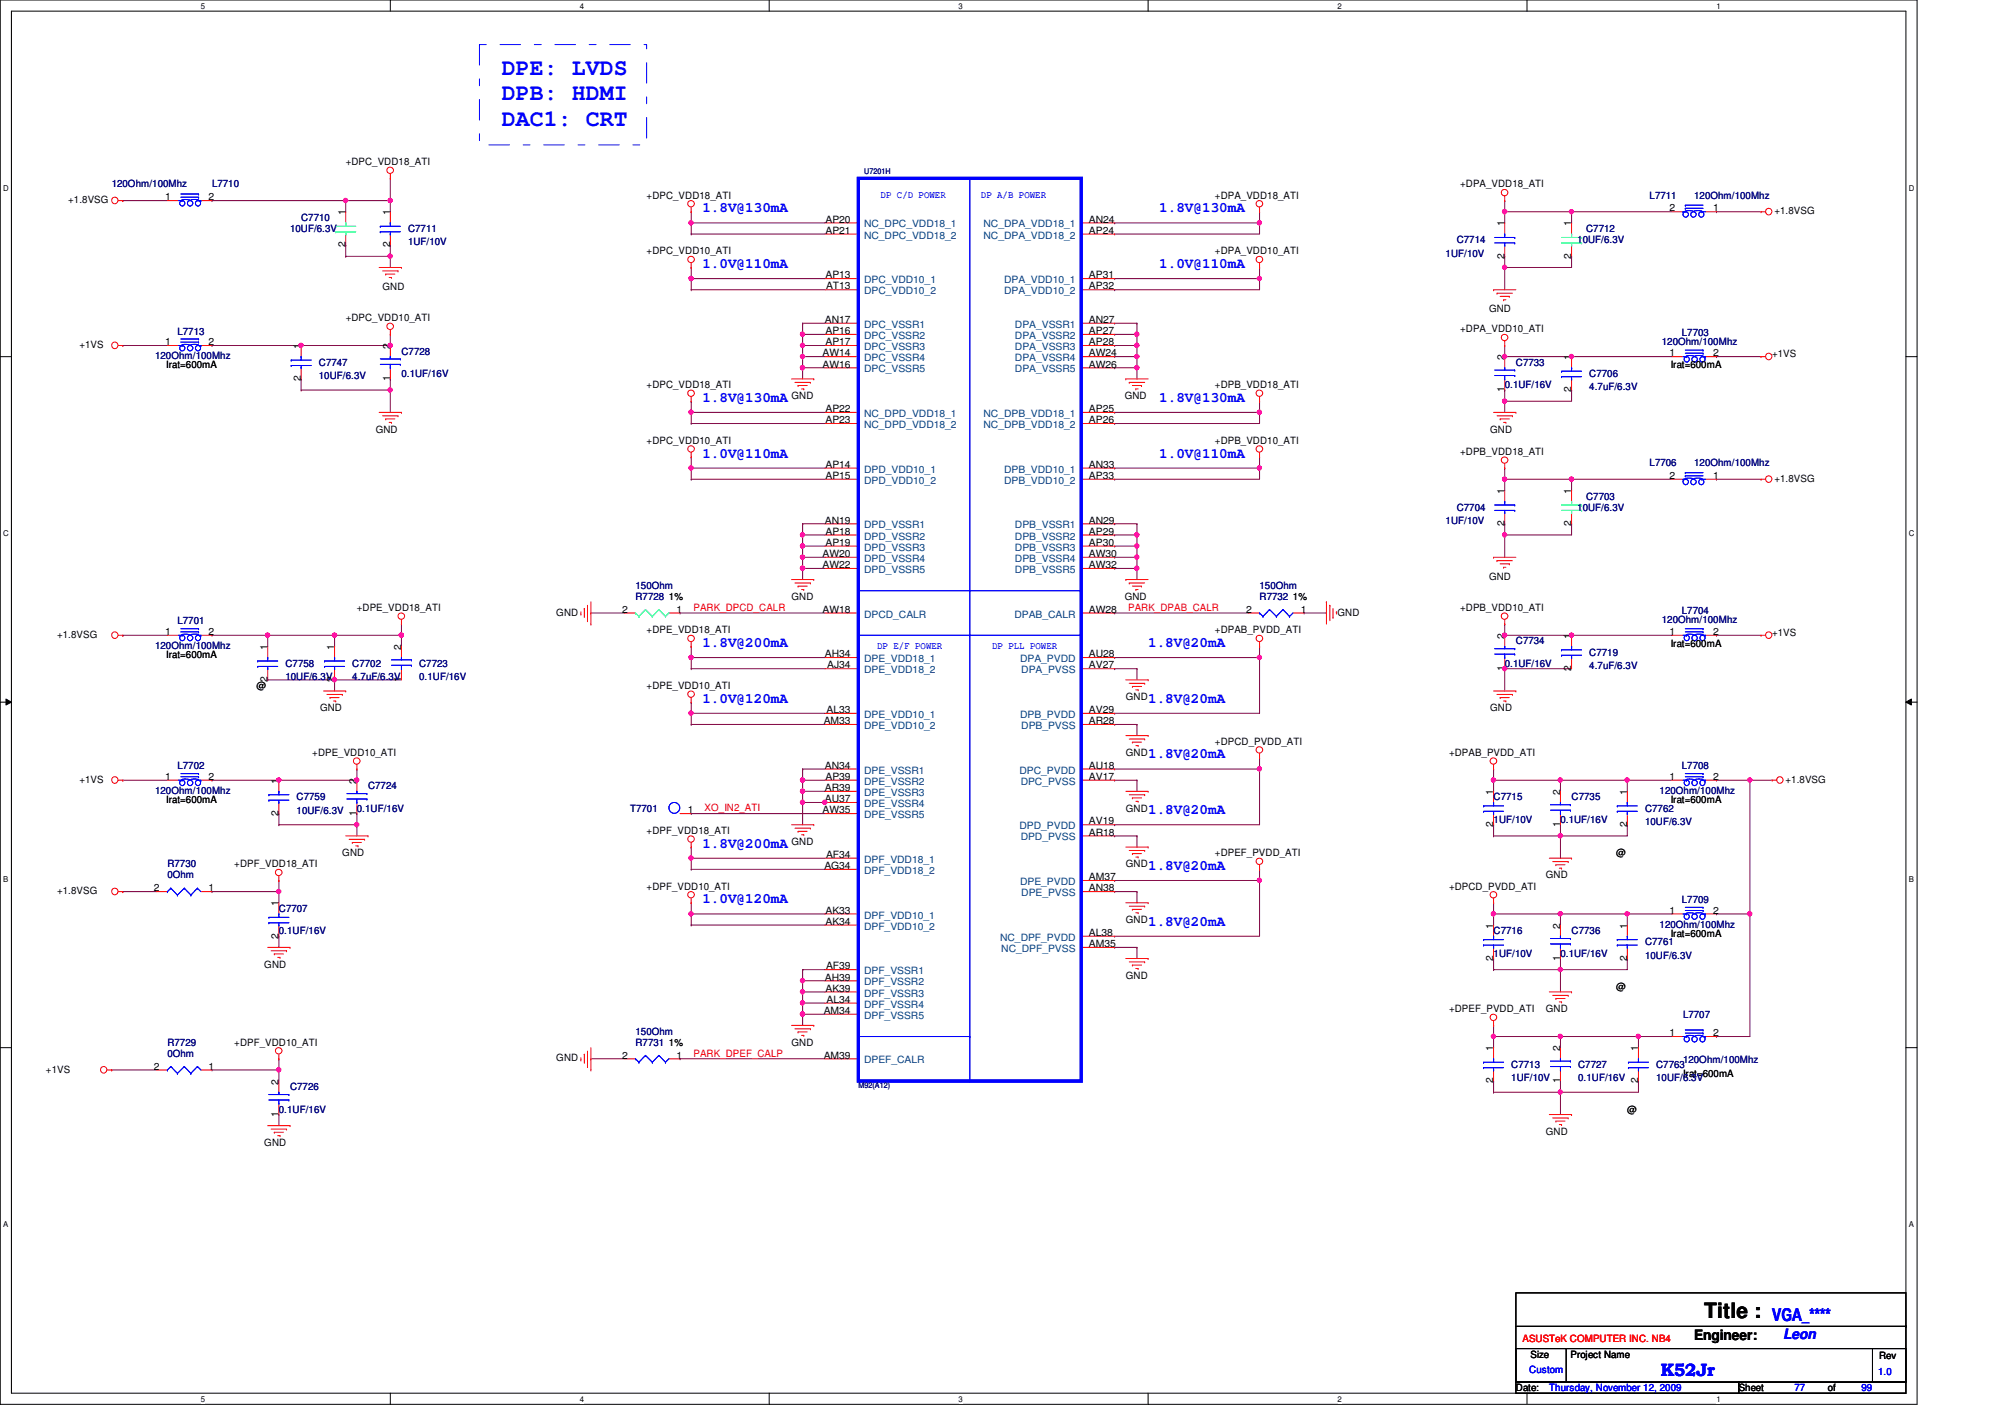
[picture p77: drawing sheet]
<svg xmlns="http://www.w3.org/2000/svg" width="297mm" height="210mm" viewBox="0 0 297 210" stroke-linecap="round" stroke-linejoin="round" font-family="sans-serif">
<defs><g id="words">
<g font-size="3.4" fill="#00f">
<text x="74.3" y="11">DPE: LVDS</text>
<text x="74.3" y="14.9">DPB: HDMI</text>
<text x="74.3" y="18.7">DAC1: CRT</text>
</g>
<text font-size="3.1" x="252.5" y="195.3">Title :</text>
<g font-size="2.6" fill="#00f">
<text x="262.5" y="195.6">VGA_****</text>
<text x="246" y="203.9">K52Jr</text>
</g>
<g font-size="2.1" fill="#00f">
<text x="104.1" y="31.5">1.8V@130mA</text>
<text x="171.7" y="31.5">1.8V@130mA</text>
<text x="104.1" y="39.7">1.0V@110mA</text>
<text x="171.7" y="39.7">1.0V@110mA</text>
<text x="104.1" y="59.5">1.8V@130mA</text>
<text x="171.7" y="59.5">1.8V@130mA</text>
<text x="104.1" y="67.8">1.0V@110mA</text>
<text x="171.7" y="67.8">1.0V@110mA</text>
<text x="104.1" y="95.8">1.8V@200mA</text>
<text x="170.1" y="95.8">1.8V@20mA</text>
<text x="104.1" y="104.1">1.0V@120mA</text>
<text x="170.1" y="104.1">1.8V@20mA</text>
<text x="170.1" y="112.4">1.8V@20mA</text>
<text x="104.1" y="125.6">1.8V@200mA</text>
<text x="170.1" y="120.6">1.8V@20mA</text>
<text x="170.1" y="128.9">1.8V@20mA</text>
<text x="104.1" y="133.8">1.0V@120mA</text>
<text x="170.1" y="137.1">1.8V@20mA</text>
<text x="264.2" y="198.4">Leon</text>
</g>
<text font-size="2.1" x="251" y="198.5">Engineer:</text>
<g font-size="1.5" fill="#000080">
<text x="16.5" y="27.8">120Ohm/100Mhz</text>
<text x="31.4" y="27.8">L7710</text>
<text x="244.4" y="29.4">L7711</text>
<text x="251" y="29.4">120Ohm/100Mhz</text>
<text x="43" y="34.4">10UF/6.3V</text>
<text x="44.6" y="32.7">C7710</text>
<text x="60.4" y="34.4">C7711</text>
<text x="235" y="34.4">C7712</text>
<text x="60.4" y="36.4">1UF/10V</text>
<text x="214.2" y="38">1UF/10V</text>
<text x="215.8" y="36">C7714</text>
<text x="233.7" y="36">10UF/6.3V</text>
<text x="23" y="53.2">120Ohm/100Mhz</text>
<text x="26.3" y="49.6">L7713</text>
<text x="59.5" y="52.5">C7728</text>
<text x="246.2" y="51.1">120Ohm/100Mhz</text>
<text x="249.2" y="49.7">L7703</text>
<text x="47.2" y="54.2">C7747</text>
<text x="47.2" y="56.2">10UF/6.3V</text>
<text x="59.5" y="55.8">0.1UF/16V</text>
<text x="222.9" y="57.5">0.1UF/16V</text>
<text x="224.6" y="54.2">C7733</text>
<text x="235.5" y="55.8">C7706</text>
<text x="235.5" y="57.8">4.7uF/6.3V</text>
<text x="244.4" y="69">L7706</text>
<text x="251" y="69">120Ohm/100Mhz</text>
<text x="214.2" y="77.6">1UF/10V</text>
<text x="215.8" y="75.6">C7704</text>
<text x="233.7" y="75.6">10UF/6.3V</text>
<text x="235" y="74">C7703</text>
<text x="94.1" y="88.9">R7728</text>
<text x="94.1" y="87.2">150Ohm</text>
<text x="186.6" y="88.9">R7732</text>
<text x="186.6" y="87.2">150Ohm</text>
<text x="26.3" y="92.5">L7701</text>
<text x="224.6" y="95.5">C7734</text>
<text x="246.2" y="92.3">120Ohm/100Mhz</text>
<text x="249.2" y="91">L7704</text>
<text x="23" y="96.1">120Ohm/100Mhz</text>
<text x="42.3" y="98.8">C7758</text>
<text x="42.3" y="100.8">10UF/6.3V</text>
<text x="52.2" y="98.8">C7702</text>
<text x="52.2" y="100.8">4.7uF/6.3V</text>
<text x="62.1" y="98.8">C7723</text>
<text x="62.1" y="100.8">0.1UF/16V</text>
<text x="222.9" y="98.8">0.1UF/16V</text>
<text x="235.5" y="97.1">C7719</text>
<text x="235.5" y="99.1">4.7uF/6.3V</text>
<text x="26.3" y="114">L7702</text>
<text x="249.2" y="114">L7708</text>
<text x="23" y="117.6">120Ohm/100Mhz</text>
<text x="43.9" y="118.6">C7759</text>
<text x="54.5" y="116.9">C7724</text>
<text x="221.3" y="118.6">C7715</text>
<text x="232.8" y="118.6">C7735</text>
<text x="245.9" y="117.6">120Ohm/100Mhz</text>
<text x="43.9" y="120.6">10UF/6.3V</text>
<text x="52.9" y="120.2">0.1UF/16V</text>
<text x="93.3" y="120.2">T7701</text>
<text x="221.3" y="121.9">1UF/10V</text>
<text x="231.2" y="121.9">0.1UF/16V</text>
<text x="243.7" y="120.2">C7762</text>
<text x="243.7" y="122.2">10UF/6.3V</text>
<text x="24.8" y="128.5">R7730</text>
<text x="24.8" y="130.1">0Ohm</text>
<text x="41.3" y="135.1">C7707</text>
<text x="245.9" y="137.4">120Ohm/100Mhz</text>
<text x="249.2" y="133.8">L7709</text>
<text x="41.3" y="138.4">0.1UF/16V</text>
<text x="221.3" y="138.4">C7716</text>
<text x="221.3" y="141.7">1UF/10V</text>
<text x="231.2" y="141.7">0.1UF/16V</text>
<text x="232.8" y="138.4">C7736</text>
<text x="243.7" y="140">C7761</text>
<text x="243.7" y="142">10UF/6.3V</text>
<text x="24.8" y="154.9">R7729</text>
<text x="94.1" y="154.9">R7731</text>
<text x="94.1" y="153.2">150Ohm</text>
<text x="249.3" y="150.8">L7707</text>
<text x="24.8" y="156.5">0Ohm</text>
<text x="43" y="161.5">C7726</text>
<text x="223.9" y="158.2">C7713</text>
<text x="223.9" y="160.2">1UF/10V</text>
<text x="233.8" y="158.2">C7727</text>
<text x="233.8" y="160.2">0.1UF/16V</text>
<text x="245.4" y="158.2">C7763</text>
<text x="245.4" y="160.2">10UF/6.3V</text>
<text x="249.3" y="157.5">120Ohm/100Mhz</text>
<text x="41.3" y="164.8">0.1UF/16V</text>
</g>
<g font-size="1.5">
<text x="24.5" y="29.7">1</text>
<text x="30.9" y="29.7">2</text>
<text x="51.2" y="24.5">+DPC_VDD18_ATI</text>
<text x="95.8" y="29.4">+DPC_VDD18_ATI</text>
<text x="180" y="29.4">+DPA_VDD18_ATI</text>
<text x="216.3" y="27.8">+DPA_VDD18_ATI</text>
<text x="10.1" y="30.1">+1.8VSG</text>
<text x="51.2" y="31.9" transform="rotate(-90 51.2 31.9)">1</text>
<text x="57.8" y="31.9" transform="rotate(-90 57.8 31.9)">1</text>
<text x="122.3" y="33">AP20</text>
<text x="122.3" y="34.6">AP21</text>
<text x="161.3" y="33">AN24</text>
<text x="161.3" y="34.6">AP24</text>
<text x="222.9" y="33.5" transform="rotate(-90 222.9 33.5)">1</text>
<text x="232.8" y="33.5" transform="rotate(-90 232.8 33.5)">1</text>
<text x="247.4" y="31.3">2</text>
<text x="253.8" y="31.3">1</text>
<text x="262.9" y="31.7">+1.8VSG</text>
<text x="51.2" y="36.7" transform="rotate(-90 51.2 36.7)">2</text>
<text x="57.8" y="36.7" transform="rotate(-90 57.8 36.7)">2</text>
<text x="95.8" y="37.7">+DPC_VDD10_ATI</text>
<text x="122.3" y="41.2">AP13</text>
<text x="161.3" y="41.2">AP31</text>
<text x="180" y="37.7">+DPA_VDD10_ATI</text>
<text x="222.9" y="38.3" transform="rotate(-90 222.9 38.3)">2</text>
<text x="232.8" y="38.3" transform="rotate(-90 232.8 38.3)">2</text>
<text x="51.2" y="47.6">+DPC_VDD10_ATI</text>
<text x="56.7" y="43">GND</text>
<text x="122.2" y="47.8">AN17</text>
<text x="122.4" y="42.9">AT13</text>
<text x="161.3" y="42.9">AP32</text>
<text x="161.3" y="47.8">AN27</text>
<text x="220.6" y="46.3">GND</text>
<text x="11.8" y="51.6">+1VS</text>
<text x="24.5" y="51.1">1</text>
<text x="30.9" y="51.1">2</text>
<text x="44.6" y="51.7" transform="rotate(-90 44.6 51.7)">1</text>
<text x="57.8" y="51.7" transform="rotate(-90 57.8 51.7)">2</text>
<text x="121.9" y="52.8">AW14</text>
<text x="122.3" y="49.5">AP16</text>
<text x="122.3" y="51.1">AP17</text>
<text x="161.3" y="49.5">AP27</text>
<text x="161.3" y="51.1">AP28</text>
<text x="161.3" y="52.8">AW24</text>
<text x="216.3" y="49.2">+DPA_VDD10_ATI</text>
<text x="222.9" y="53.3" transform="rotate(-90 222.9 53.3)">2</text>
<text x="232.8" y="53.3" transform="rotate(-90 232.8 53.3)">1</text>
<text x="247.4" y="52.8">1</text>
<text x="253.8" y="52.8">2</text>
<text x="262.5" y="52.9">+1VS</text>
<text x="24.6" y="54.5">Irat=600mA</text>
<text x="44.6" y="56.5" transform="rotate(-90 44.6 56.5)">2</text>
<text x="57.8" y="56.5" transform="rotate(-90 57.8 56.5)">1</text>
<text x="95.8" y="57.5">+DPC_VDD18_ATI</text>
<text x="117.3" y="59.1">GND</text>
<text x="121.9" y="54.4">AW16</text>
<text x="161.3" y="54.4">AW26</text>
<text x="166.6" y="59.1">GND</text>
<text x="180" y="57.5">+DPB_VDD18_ATI</text>
<text x="222.9" y="58.1" transform="rotate(-90 222.9 58.1)">1</text>
<text x="232.8" y="58.1" transform="rotate(-90 232.8 58.1)">2</text>
<text x="247.5" y="54.5">Irat=600mA</text>
<text x="55.7" y="64.1">GND</text>
<text x="95.8" y="65.7">+DPC_VDD10_ATI</text>
<text x="122.3" y="61">AP22</text>
<text x="122.3" y="62.7">AP23</text>
<text x="161.3" y="61">AP25</text>
<text x="161.3" y="62.7">AP26</text>
<text x="180" y="65.7">+DPB_VDD10_ATI</text>
<text x="220.8" y="64.1">GND</text>
<text x="122.3" y="69.3">AP14</text>
<text x="122.3" y="71">AP15</text>
<text x="161.3" y="69.3">AN33</text>
<text x="161.3" y="71">AP33</text>
<text x="216.3" y="67.4">+DPB_VDD18_ATI</text>
<text x="247.4" y="71">2</text>
<text x="253.8" y="71">1</text>
<text x="262.9" y="71.4">+1.8VSG</text>
<text x="122.2" y="77.6">AN19</text>
<text x="161.3" y="77.6">AN29</text>
<text x="222.9" y="77.9" transform="rotate(-90 222.9 77.9)">2</text>
<text x="222.9" y="73.2" transform="rotate(-90 222.9 73.2)">1</text>
<text x="232.8" y="77.9" transform="rotate(-90 232.8 77.9)">2</text>
<text x="232.8" y="73.2" transform="rotate(-90 232.8 73.2)">1</text>
<text x="121.9" y="82.5">AW20</text>
<text x="122.3" y="79.2">AP18</text>
<text x="122.3" y="80.9">AP19</text>
<text x="161.3" y="79.2">AP29</text>
<text x="161.3" y="80.9">AP30</text>
<text x="161.3" y="82.5">AW30</text>
<text x="99.1" y="88.9">1%</text>
<text x="117.3" y="88.9">GND</text>
<text x="121.9" y="84.2">AW22</text>
<text x="161.3" y="84.2">AW32</text>
<text x="166.6" y="88.9">GND</text>
<text x="191.6" y="88.9">1%</text>
<text x="220.6" y="85.9">GND</text>
<text x="8.5" y="94.5">+1.8VSG</text>
<text x="24.5" y="94.1">1</text>
<text x="30.9" y="94.1">2</text>
<text x="52.9" y="90.5">+DPE_VDD18_ATI</text>
<text x="82.4" y="91.2">GND</text>
<text x="92.2" y="90.8">2</text>
<text x="95.8" y="93.8">+DPE_VDD18_ATI</text>
<text x="100.2" y="90.8">1</text>
<text x="121.9" y="90.8">AW18</text>
<text x="161.3" y="90.8">AW28</text>
<text x="180" y="93.8">+DPAB_PVDD_ATI</text>
<text x="184.6" y="90.8">2</text>
<text x="192.7" y="90.8">1</text>
<text x="198.2" y="91.2">GND</text>
<text x="216.3" y="90.5">+DPB_VDD10_ATI</text>
<text x="222.9" y="94.6" transform="rotate(-90 222.9 94.6)">2</text>
<text x="232.8" y="94.6" transform="rotate(-90 232.8 94.6)">1</text>
<text x="247.4" y="94.1">1</text>
<text x="247.5" y="95.8">Irat=600mA</text>
<text x="253.8" y="94.1">2</text>
<text x="262.5" y="94.1">+1VS</text>
<text x="24.6" y="97.5">Irat=600mA</text>
<text x="39.6" y="101" transform="rotate(-90 39.6 101)">2</text>
<text x="39.6" y="96.3" transform="rotate(-90 39.6 96.3)">1</text>
<text x="49.5" y="101" transform="rotate(-90 49.5 101)">2</text>
<text x="49.5" y="96.3" transform="rotate(-90 49.5 96.3)">1</text>
<text x="59.4" y="101" transform="rotate(-90 59.4 101)">1</text>
<text x="59.4" y="96.3" transform="rotate(-90 59.4 96.3)">2</text>
<text x="122.2" y="97.4">AH34</text>
<text x="122.6" y="99">AJ34</text>
<text x="161.3" y="97.4">AU28</text>
<text x="161.3" y="99">AV27</text>
<text x="222.9" y="99.4" transform="rotate(-90 222.9 99.4)">1</text>
<text x="232.8" y="99.4" transform="rotate(-90 232.8 99.4)">2</text>
<text x="38" y="102.1">@</text>
<text x="47.4" y="105.4">GND</text>
<text x="95.8" y="102.1">+DPE_VDD10_ATI</text>
<text x="122" y="107.3">AM33</text>
<text x="122.5" y="105.6">AL33</text>
<text x="161.3" y="105.6">AV29</text>
<text x="161.3" y="107.3">AR28</text>
<text x="166.8" y="103.7">GND</text>
<text x="220.8" y="105.4">GND</text>
<text x="46.3" y="112">+DPE_VDD10_ATI</text>
<text x="122.2" y="113.9">AN34</text>
<text x="161.3" y="113.9">AU18</text>
<text x="166.8" y="112">GND</text>
<text x="180" y="110.3">+DPCD_PVDD_ATI</text>
<text x="214.7" y="112">+DPAB_PVDD_ATI</text>
<text x="11.8" y="116">+1VS</text>
<text x="24.5" y="115.5">1</text>
<text x="24.6" y="118.9">Irat=600mA</text>
<text x="30.9" y="115.5">2</text>
<text x="41.3" y="116.1" transform="rotate(-90 41.3 116.1)">1</text>
<text x="52.8" y="116.1" transform="rotate(-90 52.8 116.1)">2</text>
<text x="122.2" y="117.2">AR39</text>
<text x="122.2" y="118.8">AU37</text>
<text x="122.3" y="115.5">AP39</text>
<text x="161.3" y="115.5">AV17</text>
<text x="221.2" y="117.7" transform="rotate(-90 221.2 117.7)">1</text>
<text x="231.1" y="117.7" transform="rotate(-90 231.1 117.7)">2</text>
<text x="241" y="117.7" transform="rotate(-90 241 117.7)">1</text>
<text x="247.4" y="115.5">1</text>
<text x="247.5" y="118.9">Irat=600mA</text>
<text x="253.8" y="115.5">2</text>
<text x="264.5" y="116">+1.8VSG</text>
<text x="41.3" y="120.9" transform="rotate(-90 41.3 120.9)">2</text>
<text x="52.8" y="120.9" transform="rotate(-90 52.8 120.9)">1</text>
<text x="95.8" y="123.5">+DPF_VDD18_ATI</text>
<text x="101.9" y="120.5">1</text>
<text x="117.3" y="125.2">GND</text>
<text x="121.9" y="120.5">AW35</text>
<text x="161.3" y="122.1">AV19</text>
<text x="161.3" y="123.8">AR18</text>
<text x="166.8" y="120.2">GND</text>
<text x="221.2" y="122.5" transform="rotate(-90 221.2 122.5)">2</text>
<text x="231.1" y="122.5" transform="rotate(-90 231.1 122.5)">1</text>
<text x="241" y="122.5" transform="rotate(-90 241 122.5)">2</text>
<text x="34.7" y="128.5">+DPF_VDD18_ATI</text>
<text x="50.7" y="126.8">GND</text>
<text x="95.8" y="131.8">+DPF_VDD10_ATI</text>
<text x="122.1" y="128.7">AG34</text>
<text x="122.4" y="127.1">AF34</text>
<text x="161.3" y="130.4">AM37</text>
<text x="166.8" y="128.5">GND</text>
<text x="180" y="126.8">+DPEF_PVDD_ATI</text>
<text x="214.7" y="131.8">+DPCD_PVDD_ATI</text>
<text x="229" y="130.1">GND</text>
<text x="239.4" y="126.8">@</text>
<text x="8.5" y="132.5">+1.8VSG</text>
<text x="22.8" y="132">2</text>
<text x="30.9" y="132">1</text>
<text x="41.3" y="134.2" transform="rotate(-90 41.3 134.2)">1</text>
<text x="122.3" y="135.3">AK33</text>
<text x="122.3" y="137">AK34</text>
<text x="161.3" y="132">AN38</text>
<text x="166.8" y="136.7">GND</text>
<text x="221.2" y="137.5" transform="rotate(-90 221.2 137.5)">1</text>
<text x="231.1" y="137.5" transform="rotate(-90 231.1 137.5)">2</text>
<text x="241" y="137.5" transform="rotate(-90 241 137.5)">1</text>
<text x="247.4" y="135.3">1</text>
<text x="253.8" y="135.3">2</text>
<text x="39.2" y="143.3">GND</text>
<text x="41.3" y="139" transform="rotate(-90 41.3 139)">2</text>
<text x="122.4" y="143.6">AF39</text>
<text x="161.3" y="138.6">AL38</text>
<text x="161.3" y="140.3">AM35</text>
<text x="221.2" y="142.3" transform="rotate(-90 221.2 142.3)">2</text>
<text x="231.1" y="142.3" transform="rotate(-90 231.1 142.3)">1</text>
<text x="241" y="142.3" transform="rotate(-90 241 142.3)">2</text>
<text x="247.5" y="138.7">Irat=600mA</text>
<text x="122.2" y="145.2">AH39</text>
<text x="122.3" y="146.9">AK39</text>
<text x="122.5" y="148.5">AL34</text>
<text x="166.8" y="145">GND</text>
<text x="214.7" y="149.9">+DPEF_PVDD_ATI</text>
<text x="229" y="149.9">GND</text>
<text x="239.4" y="146.6">@</text>
<text x="34.7" y="154.9">+DPF_VDD10_ATI</text>
<text x="99.1" y="154.9">1%</text>
<text x="117.3" y="154.9">GND</text>
<text x="122" y="150.2">AM34</text>
<text x="221.2" y="155.7" transform="rotate(-90 221.2 155.7)">1</text>
<text x="231.1" y="155.7" transform="rotate(-90 231.1 155.7)">2</text>
<text x="242.7" y="155.7" transform="rotate(-90 242.7 155.7)">1</text>
<text x="247.4" y="153.5">1</text>
<text x="253.8" y="153.5">2</text>
<text x="6.8" y="158.9">+1VS</text>
<text x="22.8" y="158.5">2</text>
<text x="30.9" y="158.5">1</text>
<text x="41.3" y="160.7" transform="rotate(-90 41.3 160.7)">2</text>
<text x="82.4" y="157.2">GND</text>
<text x="92.2" y="156.8">2</text>
<text x="100.2" y="156.8">1</text>
<text x="122" y="156.8">AM39</text>
<text x="221.2" y="160.5" transform="rotate(-90 221.2 160.5)">2</text>
<text x="231.1" y="160.5" transform="rotate(-90 231.1 160.5)">1</text>
<text x="242.7" y="160.5" transform="rotate(-90 242.7 160.5)">2</text>
<text x="249.3" y="159.5">Irat=600mA</text>
<text x="41.3" y="165.4" transform="rotate(-90 41.3 165.4)">1</text>
<text x="241.1" y="164.8">@</text>
<text x="39.2" y="169.8">GND</text>
<text x="229" y="168.1">GND</text>
<text x="226.7" y="201.1">Size</text>
<text x="232.7" y="201.1">Project Name</text>
<text x="278.4" y="201.3">Rev</text>
<text x="224.6" y="206.1">Date:</text>
<text x="257.6" y="206.1">Sheet</text>
<text x="270.8" y="206.1">of</text>
</g>
<g font-size="1.5" fill="#00f">
<text x="130.5" y="29.3">DP C/D POWER</text>
<text x="145.3" y="29.3">DP A/B POWER</text>
<text x="130" y="96.2">DP E/F POWER</text>
<text x="147" y="96.2">DP PLL POWER</text>
<text x="226.6" y="203.5">Custom</text>
<text x="278.3" y="203.6">1.0</text>
<text x="229.5" y="206.1">Thursday, November 12, 2009</text>
<text x="265.8" y="206.1">77</text>
<text x="275.8" y="206.1">99</text>
</g>
<g font-size="1.5" fill="#004080">
<text x="128" y="33.7">NC_DPC_VDD18_1</text>
<text x="128" y="35.3">NC_DPC_VDD18_2</text>
<text x="145.7" y="33.7">NC_DPA_VDD18_1</text>
<text x="145.7" y="35.3">NC_DPA_VDD18_2</text>
<text x="128" y="42">DPC_VDD10_1</text>
<text x="148.8" y="42">DPA_VDD10_1</text>
<text x="128" y="43.6">DPC_VDD10_2</text>
<text x="148.8" y="43.6">DPA_VDD10_2</text>
<text x="128" y="48.6">DPC_VSSR1</text>
<text x="128" y="50.2">DPC_VSSR2</text>
<text x="128" y="51.9">DPC_VSSR3</text>
<text x="128" y="53.5">DPC_VSSR4</text>
<text x="150.4" y="48.6">DPA_VSSR1</text>
<text x="150.4" y="50.2">DPA_VSSR2</text>
<text x="150.4" y="51.9">DPA_VSSR3</text>
<text x="150.4" y="53.5">DPA_VSSR4</text>
<text x="128" y="55.2">DPC_VSSR5</text>
<text x="150.4" y="55.2">DPA_VSSR5</text>
<text x="128" y="61.8">NC_DPD_VDD18_1</text>
<text x="128" y="63.4">NC_DPD_VDD18_2</text>
<text x="145.7" y="61.8">NC_DPB_VDD18_1</text>
<text x="145.7" y="63.4">NC_DPB_VDD18_2</text>
<text x="128" y="70">DPD_VDD10_1</text>
<text x="128" y="71.7">DPD_VDD10_2</text>
<text x="148.8" y="70">DPB_VDD10_1</text>
<text x="148.8" y="71.7">DPB_VDD10_2</text>
<text x="128" y="78.3">DPD_VSSR1</text>
<text x="128" y="79.9">DPD_VSSR2</text>
<text x="128" y="81.6">DPD_VSSR3</text>
<text x="128" y="83.2">DPD_VSSR4</text>
<text x="150.4" y="78.3">DPB_VSSR1</text>
<text x="150.4" y="79.9">DPB_VSSR2</text>
<text x="150.4" y="81.6">DPB_VSSR3</text>
<text x="150.4" y="83.2">DPB_VSSR4</text>
<text x="128" y="84.9">DPD_VSSR5</text>
<text x="150.4" y="84.9">DPB_VSSR5</text>
<text x="128" y="91.5">DPCD_CALR</text>
<text x="150.3" y="91.5">DPAB_CALR</text>
<text x="128" y="98.1">DPE_VDD18_1</text>
<text x="128" y="99.7">DPE_VDD18_2</text>
<text x="151.1" y="98.1">DPA_PVDD</text>
<text x="151.3" y="99.7">DPA_PVSS</text>
<text x="128" y="106.3">DPE_VDD10_1</text>
<text x="128" y="108">DPE_VDD10_2</text>
<text x="151.1" y="106.3">DPB_PVDD</text>
<text x="151.3" y="108">DPB_PVSS</text>
<text x="128" y="114.6">DPE_VSSR1</text>
<text x="128" y="116.2">DPE_VSSR2</text>
<text x="128" y="117.9">DPE_VSSR3</text>
<text x="128" y="119.5">DPE_VSSR4</text>
<text x="151" y="114.6">DPC_PVDD</text>
<text x="151.2" y="116.2">DPC_PVSS</text>
<text x="128" y="121.2">DPE_VSSR5</text>
<text x="151" y="122.9">DPD_PVDD</text>
<text x="151.2" y="124.5">DPD_PVSS</text>
<text x="128" y="127.8">DPF_VDD18_1</text>
<text x="128" y="129.5">DPF_VDD18_2</text>
<text x="151.1" y="131.1">DPE_PVDD</text>
<text x="128" y="136.1">DPF_VDD10_1</text>
<text x="128" y="137.7">DPF_VDD10_2</text>
<text x="151.3" y="132.8">DPE_PVSS</text>
<text x="148.2" y="139.4">NC_DPF_PVDD</text>
<text x="148.3" y="141">NC_DPF_PVSS</text>
<text x="128" y="144.3">DPF_VSSR1</text>
<text x="128" y="146">DPF_VSSR2</text>
<text x="128" y="147.6">DPF_VSSR3</text>
<text x="128" y="149.3">DPF_VSSR4</text>
<text x="128" y="150.9">DPF_VSSR5</text>
<text x="128" y="157.5">DPEF_CALR</text>
</g>
<g font-size="1.5" fill="#f00">
<text x="102.7" y="90.5">PARK_DPCD_CALR</text>
<text x="167.1" y="90.5">PARK_DPAB_CALR</text>
<text x="104.4" y="120.2">XO_IN2_ATI</text>
<text x="102.7" y="156.5">PARK_DPEF_CALP</text>
<text x="225.5" y="198.8">ASUSTeK COMPUTER INC. NB4</text>
</g>
<g font-size="1.2">
<text x="29.8" y="1.3">5</text>
<text x="85.9" y="1.3">4</text>
<text x="142" y="1.3">3</text>
<text x="198.2" y="1.3">2</text>
<text x="254.3" y="1.3">1</text>
<text x=".5" y="28.3">D</text>
<text x="282.8" y="28.3">D</text>
<text x=".5" y="79.5">C</text>
<text x="282.8" y="79.5">C</text>
<text x=".5" y="130.6">B</text>
<text x="282.8" y="130.6">B</text>
<text x=".5" y="181.8">A</text>
<text x="282.8" y="181.8">A</text>
<text x="29.8" y="207.6">5</text>
<text x="85.9" y="207.6">4</text>
<text x="142" y="207.6">3</text>
<text x="198.2" y="207.6">2</text>
<text x="254.3" y="207.6">1</text>
</g>
<g font-size="1.2" fill="#000080">
<text x="128" y="25.8">U7201H</text>
<text x="127.2" y="161.2">M92(A12)</text>
</g>
</g></defs>
<path d="M0 0h284v208h-284zM1.7 1.7h280.7v204.7h-280.7z" fill="none" stroke="#000" stroke-width=".15"/>
<g fill="#fff">
<path d="M29.8 .2h.5v1.3h-.5z"/>
<path d="M29.8 206.6h.5v1.3h-.5z"/>
</g>
<path d="M57.8 0v1.7M57.8 206.4v1.6" fill="none" stroke="#000" stroke-width=".15"/>
<g fill="#fff">
<path d="M85.9 .2h.6v1.3h-.6z"/>
<path d="M85.9 206.6h.6v1.3h-.6z"/>
</g>
<path d="M114 0v1.7M114 206.4v1.6" fill="none" stroke="#000" stroke-width=".15"/>
<g fill="#fff">
<path d="M142 .2h.6v1.3h-.6z"/>
<path d="M142 206.6h.6v1.3h-.6z"/>
</g>
<path d="M170.1 0v1.7M170.1 206.4v1.6" fill="none" stroke="#000" stroke-width=".15"/>
<g fill="#fff">
<path d="M198.2 .2h.6v1.3h-.6z"/>
<path d="M198.2 206.6h.6v1.3h-.6z"/>
</g>
<path d="M226.2 0v1.7M226.2 206.4v1.6" fill="none" stroke="#000" stroke-width=".15"/>
<g fill="#fff">
<path d="M254.3 .2h.6v1.3h-.6z"/>
<path d="M254.3 206.6h.6v1.3h-.6z"/>
<path d="M.5 27.2h.8v1.3h-.8z"/>
<path d="M282.8 27.2h.8v1.3h-.8z"/>
<path d="M.5 78.4h.8v1.3h-.8z"/>
<path d="M282.8 78.4h.8v1.3h-.8z"/>
</g>
<path d="M0 52.8h1.7M282.4 52.8h1.6" fill="none" stroke="#000" stroke-width=".15"/>
<g fill="#fff">
<path d="M.5 129.6h.7v1.3h-.7z"/>
<path d="M282.8 129.6h.7v1.3h-.7z"/>
</g>
<path d="M0 104h1.7M.9 103.5l.8 .5-.8 .4zM282.4 104l.8-.5v.9zM282.4 104h1.6" fill="none" stroke="#000" stroke-width=".15"/>
<path d="M.9 103.5l.8 .5-.8 .4zM282.4 104l.8-.5v.9z" fill="#000"/>
<g fill="#fff">
<path d="M.5 180.8h.7v1.3h-.7z"/>
<path d="M282.8 180.8h.7v1.3h-.7z"/>
</g>
<path d="M0 155.2h1.7M282.4 155.2h1.6" fill="none" stroke="#000" stroke-width=".15"/>
<path d="M165.1 84.2h.1M165.1 82.5h.1M165.1 82.5h3.3M168.4 82.5h.1M168.4 82.5v1.7h-3.3" fill="none" stroke="#800040" stroke-width=".15"/>
<circle cx="168.4" cy="82.5" r=".32" fill="#f0f"/>
<circle cx="168.4" cy="82.5" r=".32" fill="none" stroke="#f0f" stroke-width=".15"/>
<path d="M168.4 84.2h.1M168.4 84.2v1.7" fill="none" stroke="#800040" stroke-width=".15"/>
<circle cx="168.4" cy="84.2" r=".32" fill="#f0f"/>
<circle cx="168.4" cy="84.2" r=".32" fill="none" stroke="#f0f" stroke-width=".15"/>
<path d="M168.4 79.2h.1M168.4 79.2v1.7" fill="none" stroke="#800040" stroke-width=".15"/>
<circle cx="168.4" cy="79.2" r=".32" fill="#f0f"/>
<circle cx="168.4" cy="79.2" r=".32" fill="none" stroke="#f0f" stroke-width=".15"/>
<path d="M168.4 77.6h.1M168.4 77.6v1.6M231.2 115.6h.1M231.2 115.6h9.9M241.1 115.6h.1M241.1 115.6v1.6" fill="none" stroke="#800040" stroke-width=".15"/>
<circle cx="231.2" cy="115.5" r=".32" fill="#f0f"/>
<circle cx="231.2" cy="115.5" r=".32" fill="none" stroke="#f0f" stroke-width=".15"/>
<path d="M165.1 77.6h.1M165.1 79.2h.1M165.1 77.6h3.3M165.1 79.2h3.3M165.1 80.9h.1M165.1 80.9h3.3M168.4 80.9h.1M168.4 80.9v1.6" fill="none" stroke="#800040" stroke-width=".15"/>
<circle cx="168.4" cy="80.9" r=".32" fill="#f0f"/>
<circle cx="168.4" cy="80.9" r=".32" fill="none" stroke="#f0f" stroke-width=".15"/>
<g fill="none" stroke="#800040" stroke-width=".15">
<path d="M87.5 90.8h.1M87.5 90.8h5M100.7 90.8h.1M100.7 90.8h21.5M221.3 115.6h.1M221.3 115.6h9.9M165.1 132.1h.1M165.1 132.1h3.3M168.4 132.1h.1M168.4 132.1v1.6M231.2 123.8h.1M241.1 122.2h.1"/>
<path d="M241.1 135.4h.1M241.1 122.2v1.6h-9.9M241.1 135.4v1.6M100.7 156.8h.1M100.7 156.8h21.5"/>
</g>
<circle cx="241.1" cy="135.4" r=".32" fill="#f0f"/>
<circle cx="241.1" cy="135.4" r=".32" fill="none" stroke="#f0f" stroke-width=".15"/>
<path d="M231.2 135.4h.1M231.2 135.4h9.9" fill="none" stroke="#800040" stroke-width=".15"/>
<circle cx="231.2" cy="135.4" r=".32" fill="#f0f"/>
<circle cx="231.2" cy="135.4" r=".32" fill="none" stroke="#f0f" stroke-width=".15"/>
<path d="M102.4 71h.1M102.4 69.3h.1M102.4 71h19.8M102.4 69.3h19.8M231.2 143.6h.1M231.2 143.6h9.9" fill="none" stroke="#800040" stroke-width=".15"/>
<circle cx="102.4" cy="69.3" r=".32" fill="#f0f"/>
<circle cx="102.4" cy="69.3" r=".32" fill="none" stroke="#f0f" stroke-width=".15"/>
<path d="M118.9 150.2h.1M118.9 150.2h3.3" fill="none" stroke="#800040" stroke-width=".15"/>
<circle cx="118.9" cy="150.2" r=".32" fill="#f0f"/>
<circle cx="118.9" cy="150.2" r=".32" fill="none" stroke="#f0f" stroke-width=".15"/>
<path d="M118.9 148.6h.1M118.9 148.6h3.3M118.9 148.6v1.6" fill="none" stroke="#800040" stroke-width=".15"/>
<circle cx="118.9" cy="148.6" r=".32" fill="#f0f"/>
<circle cx="118.9" cy="148.6" r=".32" fill="none" stroke="#f0f" stroke-width=".15"/>
<path d="M118.9 150.2h.1M118.9 150.2v1.7" fill="none" stroke="#800040" stroke-width=".15"/>
<circle cx="118.9" cy="150.2" r=".32" fill="#f0f"/>
<circle cx="118.9" cy="150.2" r=".32" fill="none" stroke="#f0f" stroke-width=".15"/>
<path d="M118.9 145.3h.1M118.9 145.3v1.6" fill="none" stroke="#800040" stroke-width=".15"/>
<circle cx="118.9" cy="145.3" r=".32" fill="#f0f"/>
<circle cx="118.9" cy="145.3" r=".32" fill="none" stroke="#f0f" stroke-width=".15"/>
<path d="M118.9 143.6h.1M118.9 146.9h.1M118.9 145.3h.1M118.9 143.6v1.7M118.9 146.9v1.7M118.9 143.6h3.3M118.9 146.9h3.3M118.9 145.3h3.3" fill="none" stroke="#800040" stroke-width=".15"/>
<circle cx="118.9" cy="146.9" r=".32" fill="#f0f"/>
<circle cx="118.9" cy="146.9" r=".32" fill="none" stroke="#f0f" stroke-width=".15"/>
<path d="M232.8 52.8h.1M232.8 52.8h14.9M254.3 52.8h.1M254.3 52.8h6.6" fill="none" stroke="#800040" stroke-width=".15"/>
<circle cx="232.8" cy="52.8" r=".32" fill="#f0f"/>
<circle cx="232.8" cy="52.8" r=".32" fill="none" stroke="#f0f" stroke-width=".15"/>
<path d="M222.9 59.4h.1M222.9 59.4v1.7" fill="none" stroke="#800040" stroke-width=".15"/>
<circle cx="222.9" cy="59.4" r=".32" fill="#f0f"/>
<circle cx="222.9" cy="59.4" r=".32" fill="none" stroke="#f0f" stroke-width=".15"/>
<path d="M165.1 42.9h.1M186.6 41.3h.1M186.6 41.3v1.6h-21.5" fill="none" stroke="#800040" stroke-width=".15"/>
<circle cx="186.6" cy="41.2" r=".32" fill="#f0f"/>
<circle cx="186.6" cy="41.2" r=".32" fill="none" stroke="#f0f" stroke-width=".15"/>
<path d="M222.9 52.8h.1M222.9 52.8h9.9" fill="none" stroke="#800040" stroke-width=".15"/>
<circle cx="222.9" cy="52.8" r=".32" fill="#f0f"/>
<circle cx="222.9" cy="52.8" r=".32" fill="none" stroke="#f0f" stroke-width=".15"/>
<path d="M222.9 59.4h.1M222.9 59.4h9.9M231.2 153.5h.1M231.2 153.5h11.5M241.1 142h.1M241.1 142v1.6" fill="none" stroke="#800040" stroke-width=".15"/>
<circle cx="242.7" cy="153.5" r=".32" fill="#f0f"/>
<circle cx="242.7" cy="153.5" r=".32" fill="none" stroke="#f0f" stroke-width=".15"/>
<circle cx="231.2" cy="153.5" r=".32" fill="#f0f"/>
<circle cx="231.2" cy="153.5" r=".32" fill="none" stroke="#f0f" stroke-width=".15"/>
<path d="M118.9 118.9h.1M118.9 118.9h3.3" fill="none" stroke="#800040" stroke-width=".15"/>
<circle cx="122.2" cy="118.8" r=".32" fill="#f0f"/>
<circle cx="122.2" cy="118.8" r=".32" fill="none" stroke="#f0f" stroke-width=".15"/>
<path d="M118.9 118.9h.1M118.9 118.9v3.3" fill="none" stroke="#800040" stroke-width=".15"/>
<circle cx="118.9" cy="118.8" r=".32" fill="#f0f"/>
<circle cx="118.9" cy="118.8" r=".32" fill="none" stroke="#f0f" stroke-width=".15"/>
<path d="M118.9 115.6h.1M118.9 115.6v1.6" fill="none" stroke="#800040" stroke-width=".15"/>
<circle cx="118.9" cy="115.5" r=".32" fill="#f0f"/>
<circle cx="118.9" cy="115.5" r=".32" fill="none" stroke="#f0f" stroke-width=".15"/>
<path d="M118.9 113.9h.1M118.9 117.2h.1M118.9 115.6h.1M118.9 113.9v1.7M118.9 117.2v1.7M118.9 113.9h3.3M118.9 117.2h3.3M118.9 115.6h3.3" fill="none" stroke="#800040" stroke-width=".15"/>
<circle cx="118.9" cy="117.2" r=".32" fill="#f0f"/>
<circle cx="118.9" cy="117.2" r=".32" fill="none" stroke="#f0f" stroke-width=".15"/>
<path d="M31.4 51.2h.1M31.4 51.2h13.2M102.4 41.3h.1M102.4 41.3v1.6" fill="none" stroke="#800040" stroke-width=".15"/>
<circle cx="102.4" cy="41.2" r=".32" fill="#f0f"/>
<circle cx="102.4" cy="41.2" r=".32" fill="none" stroke="#f0f" stroke-width=".15"/>
<g fill="none" stroke="#800040" stroke-width=".15">
<path d="M18.2 51.2h.1M18.2 51.2h6.6M102.4 42.9h.1M102.4 41.3h.1M102.4 42.9h19.8M102.4 41.3h19.8M41.3 138.7h.1M41.3 138.7v1.6M102.4 135.4h.1M102.4 135.4h19.8M231.2 161.8h.1M242.7 160.1h.1"/>
<path d="M242.7 160.1v1.7h-11.5"/>
</g>
<circle cx="102.4" cy="135.4" r=".32" fill="#f0f"/>
<circle cx="102.4" cy="135.4" r=".32" fill="none" stroke="#f0f" stroke-width=".15"/>
<path d="M49.6 94.1h.1M49.6 94.1h9.9" fill="none" stroke="#800040" stroke-width=".15"/>
<circle cx="59.4" cy="94.1" r=".32" fill="#f0f"/>
<circle cx="59.4" cy="94.1" r=".32" fill="none" stroke="#f0f" stroke-width=".15"/>
<path d="M18.2 132.1h.1M18.2 132.1h5M31.4 132.1h.1M31.4 132.1h9.9M41.3 132.1h.1M41.3 132.1v1.6" fill="none" stroke="#800040" stroke-width=".15"/>
<circle cx="41.3" cy="132.1" r=".32" fill="#f0f"/>
<circle cx="41.3" cy="132.1" r=".32" fill="none" stroke="#f0f" stroke-width=".15"/>
<path d="M18.2 94.1h.1M18.2 94.1h6.6M39.7 94.1h.1M39.7 94.1h9.9M49.6 94.1h.1M49.6 94.1v1.7M49.6 100.7h.1M49.6 100.7v1.7" fill="none" stroke="#800040" stroke-width=".15"/>
<circle cx="49.5" cy="94.1" r=".32" fill="#f0f"/>
<circle cx="49.5" cy="94.1" r=".32" fill="none" stroke="#f0f" stroke-width=".15"/>
<circle cx="39.6" cy="94.1" r=".32" fill="#f0f"/>
<circle cx="39.6" cy="94.1" r=".32" fill="none" stroke="#f0f" stroke-width=".15"/>
<path d="M102.4 105.7h.1M102.4 105.7v1.6M16.5 158.5h.1M16.5 158.5h6.7" fill="none" stroke="#800040" stroke-width=".15"/>
<circle cx="102.4" cy="105.6" r=".32" fill="#f0f"/>
<circle cx="102.4" cy="105.6" r=".32" fill="none" stroke="#f0f" stroke-width=".15"/>
<path d="M102.4 97.4h.1M102.4 97.4h19.8M102.4 107.3h.1M102.4 105.7h.1M102.4 107.3h19.8M102.4 105.7h19.8" fill="none" stroke="#800040" stroke-width=".15"/>
<circle cx="102.4" cy="97.4" r=".32" fill="#f0f"/>
<circle cx="102.4" cy="97.4" r=".32" fill="none" stroke="#f0f" stroke-width=".15"/>
<path d="M102.4 99.1h.1M102.4 97.4h.1M102.4 99.1h19.8M102.4 97.4v1.7M18.2 115.6h.1M18.2 115.6h6.6M102.4 128.8h.1M102.4 127.1h.1M102.4 128.8h19.8M102.4 127.1v1.7M102.4 127.1h19.8" fill="none" stroke="#800040" stroke-width=".15"/>
<circle cx="102.4" cy="127.1" r=".32" fill="#f0f"/>
<circle cx="102.4" cy="127.1" r=".32" fill="none" stroke="#f0f" stroke-width=".15"/>
<path d="M59.5 92.5h.1M59.5 92.5v1.6M31.4 115.6h.1M31.4 115.6h9.9M41.3 165.1h.1M41.3 165.1v1.7" fill="none" stroke="#800040" stroke-width=".15"/>
<circle cx="59.4" cy="94.1" r=".32" fill="#f0f"/>
<circle cx="59.4" cy="94.1" r=".32" fill="none" stroke="#f0f" stroke-width=".15"/>
<path d="M49.6 100.7h.1M49.6 100.7h9.9" fill="none" stroke="#800040" stroke-width=".15"/>
<circle cx="49.5" cy="100.7" r=".32" fill="#f0f"/>
<circle cx="49.5" cy="100.7" r=".32" fill="none" stroke="#f0f" stroke-width=".15"/>
<path d="M31.4 158.5h.1M31.4 158.5h9.9M41.3 158.5h.1M41.3 158.5v1.6" fill="none" stroke="#800040" stroke-width=".15"/>
<circle cx="41.3" cy="158.5" r=".32" fill="#f0f"/>
<circle cx="41.3" cy="158.5" r=".32" fill="none" stroke="#f0f" stroke-width=".15"/>
<g fill="none" stroke="#800040" stroke-width=".15">
<path d="M39.7 94.1h.1M39.7 94.1v1.7M165.1 90.8h.1M165.1 90.8h19.9M193.2 90.8h.1M193.2 90.8h3.3M39.7 100.7h.1M39.7 100.7h9.9M165.1 115.6h.1M165.1 115.6h3.3M168.4 115.6h.1M168.4 115.6v1.6"/>
<path d="M165.1 123.8h.1M165.1 123.8h3.3M168.4 123.8h.1M168.4 123.8v1.7M221.3 135.4h.1M221.3 135.4h9.9M221.3 142h.1M221.3 143.6h.1M221.3 142v1.6M231.2 142h.1M231.2 142v1.6h-9.9"/>
</g>
<circle cx="231.2" cy="143.6" r=".32" fill="#f0f"/>
<circle cx="231.2" cy="143.6" r=".32" fill="none" stroke="#f0f" stroke-width=".15"/>
<g fill="none" stroke="#800040" stroke-width=".15">
<path d="M186.6 113.9h.1M186.6 113.9v8.3h-21.5M165.1 122.2h.1M221.3 135.4h.1M221.3 135.4v1.6M231.2 135.4h.1M231.2 135.4v1.6M241.1 135.4h.1M241.1 135.4h6.6M254.3 135.4h.1M254.3 135.4h4.9M231.2 143.6h.1"/>
<path d="M231.2 143.6v3.3"/>
</g>
<circle cx="186.6" cy="113.9" r=".32" fill="#f0f"/>
<circle cx="186.6" cy="113.9" r=".32" fill="none" stroke="#f0f" stroke-width=".15"/>
<path d="M165.1 54.5h.1M165.1 52.8h.1M165.1 52.8h3.3M168.4 52.8h.1M168.4 52.8v1.7h-3.3M165.1 113.9h.1M165.1 113.9h21.5M242.7 153.5h.1M242.7 153.5v1.7" fill="none" stroke="#800040" stroke-width=".15"/>
<circle cx="168.4" cy="52.8" r=".32" fill="#f0f"/>
<circle cx="168.4" cy="52.8" r=".32" fill="none" stroke="#f0f" stroke-width=".15"/>
<path d="M168.4 54.5h.1M168.4 54.5v1.6" fill="none" stroke="#800040" stroke-width=".15"/>
<circle cx="168.4" cy="54.5" r=".32" fill="#f0f"/>
<circle cx="168.4" cy="54.5" r=".32" fill="none" stroke="#f0f" stroke-width=".15"/>
<path d="M168.4 49.5h.1M168.4 49.5v1.7" fill="none" stroke="#800040" stroke-width=".15"/>
<circle cx="168.4" cy="49.5" r=".32" fill="#f0f"/>
<circle cx="168.4" cy="49.5" r=".32" fill="none" stroke="#f0f" stroke-width=".15"/>
<path d="M165.1 47.9h.1M165.1 51.2h.1M165.1 49.5h.1M165.1 47.9h3.3M165.1 51.2h3.3M168.4 47.9h.1M168.4 51.2h.1M168.4 47.9v1.6h-3.3M168.4 51.2v1.6" fill="none" stroke="#800040" stroke-width=".15"/>
<circle cx="168.4" cy="51.2" r=".32" fill="#f0f"/>
<circle cx="168.4" cy="51.2" r=".32" fill="none" stroke="#f0f" stroke-width=".15"/>
<g fill="none" stroke="#800040" stroke-width=".15">
<path d="M165.1 99.1h.1M165.1 99.1h3.3M168.4 99.1h.1M168.4 99.1v1.6M165.1 107.3h.1M165.1 107.3h3.3M168.4 107.3h.1M168.4 107.3v1.7M221.3 122.2h.1M221.3 123.8h.1M221.3 122.2v1.6M231.2 122.2h.1"/>
<path d="M231.2 122.2v1.6h-9.9"/>
</g>
<circle cx="231.2" cy="123.8" r=".32" fill="#f0f"/>
<circle cx="231.2" cy="123.8" r=".32" fill="none" stroke="#f0f" stroke-width=".15"/>
<path d="M221.3 115.6h.1M221.3 115.6v1.6" fill="none" stroke="#800040" stroke-width=".15"/>
<circle cx="221.2" cy="115.5" r=".32" fill="#f0f"/>
<circle cx="221.2" cy="115.5" r=".32" fill="none" stroke="#f0f" stroke-width=".15"/>
<path d="M231.2 115.6h.1M231.2 115.6v1.6M241.1 115.6h.1M241.1 115.6h6.6M259.2 115.6h.1M259.2 115.6h3.3M231.2 123.8h.1M231.2 123.8v3.3" fill="none" stroke="#800040" stroke-width=".15"/>
<circle cx="241.1" cy="115.5" r=".32" fill="#f0f"/>
<circle cx="241.1" cy="115.5" r=".32" fill="none" stroke="#f0f" stroke-width=".15"/>
<path d="M186.6 97.4h.1M186.6 97.4v8.3h-21.5M165.1 105.7h.1" fill="none" stroke="#800040" stroke-width=".15"/>
<circle cx="186.6" cy="97.4" r=".32" fill="#f0f"/>
<circle cx="186.6" cy="97.4" r=".32" fill="none" stroke="#f0f" stroke-width=".15"/>
<path d="M118.9 54.5h.1M118.9 54.5h3.3M165.1 97.4h.1M165.1 97.4h21.5" fill="none" stroke="#800040" stroke-width=".15"/>
<circle cx="118.9" cy="54.5" r=".32" fill="#f0f"/>
<circle cx="118.9" cy="54.5" r=".32" fill="none" stroke="#f0f" stroke-width=".15"/>
<path d="M118.9 52.8h.1M118.9 52.8h3.3M118.9 52.8v1.7" fill="none" stroke="#800040" stroke-width=".15"/>
<circle cx="118.9" cy="52.8" r=".32" fill="#f0f"/>
<circle cx="118.9" cy="52.8" r=".32" fill="none" stroke="#f0f" stroke-width=".15"/>
<path d="M118.9 54.5h.1M118.9 54.5v1.6" fill="none" stroke="#800040" stroke-width=".15"/>
<circle cx="118.9" cy="54.5" r=".32" fill="#f0f"/>
<circle cx="118.9" cy="54.5" r=".32" fill="none" stroke="#f0f" stroke-width=".15"/>
<path d="M118.9 49.5h.1M118.9 49.5v1.7" fill="none" stroke="#800040" stroke-width=".15"/>
<circle cx="118.9" cy="49.5" r=".32" fill="#f0f"/>
<circle cx="118.9" cy="49.5" r=".32" fill="none" stroke="#f0f" stroke-width=".15"/>
<path d="M118.9 47.9h.1M118.9 51.2h.1M118.9 49.5h.1M118.9 47.9v1.6M118.9 51.2v1.6M118.9 47.9h3.3M118.9 51.2h3.3M118.9 49.5h3.3" fill="none" stroke="#800040" stroke-width=".15"/>
<circle cx="118.9" cy="51.2" r=".32" fill="#f0f"/>
<circle cx="118.9" cy="51.2" r=".32" fill="none" stroke="#f0f" stroke-width=".15"/>
<path d="M221.3 160.1h.1M221.3 161.8h.1M221.3 160.1v1.7M231.2 160.1h.1M231.2 160.1v1.7h-9.9" fill="none" stroke="#800040" stroke-width=".15"/>
<circle cx="231.2" cy="161.8" r=".32" fill="#f0f"/>
<circle cx="231.2" cy="161.8" r=".32" fill="none" stroke="#f0f" stroke-width=".15"/>
<path d="M221.3 153.5h.1M221.3 153.5v1.7" fill="none" stroke="#800040" stroke-width=".15"/>
<circle cx="221.2" cy="153.5" r=".32" fill="#f0f"/>
<circle cx="221.2" cy="153.5" r=".32" fill="none" stroke="#f0f" stroke-width=".15"/>
<path d="M118.9 84.2h.1M118.9 84.2h3.3M231.2 153.5h.1M231.2 153.5v1.7M242.7 153.5h.1M242.7 153.5h5M254.3 153.5h.1M254.3 153.5h4.9M231.2 161.8h.1M231.2 161.8v3.3" fill="none" stroke="#800040" stroke-width=".15"/>
<circle cx="118.9" cy="84.2" r=".32" fill="#f0f"/>
<circle cx="118.9" cy="84.2" r=".32" fill="none" stroke="#f0f" stroke-width=".15"/>
<path d="M118.9 82.5h.1M118.9 82.5h3.3M118.9 82.5v1.7" fill="none" stroke="#800040" stroke-width=".15"/>
<circle cx="118.9" cy="82.5" r=".32" fill="#f0f"/>
<circle cx="118.9" cy="82.5" r=".32" fill="none" stroke="#f0f" stroke-width=".15"/>
<path d="M118.9 84.2h.1M118.9 84.2v1.7" fill="none" stroke="#800040" stroke-width=".15"/>
<circle cx="118.9" cy="84.2" r=".32" fill="#f0f"/>
<circle cx="118.9" cy="84.2" r=".32" fill="none" stroke="#f0f" stroke-width=".15"/>
<path d="M118.9 79.2h.1M118.9 79.2v1.7" fill="none" stroke="#800040" stroke-width=".15"/>
<circle cx="118.9" cy="79.2" r=".32" fill="#f0f"/>
<circle cx="118.9" cy="79.2" r=".32" fill="none" stroke="#f0f" stroke-width=".15"/>
<path d="M118.9 77.6h.1M118.9 79.2h.1M118.9 77.6v1.6M118.9 77.6h3.3M118.9 79.2h3.3M118.9 80.9h.1M118.9 80.9v1.6M118.9 80.9h3.3" fill="none" stroke="#800040" stroke-width=".15"/>
<circle cx="118.9" cy="80.9" r=".32" fill="#f0f"/>
<circle cx="118.9" cy="80.9" r=".32" fill="none" stroke="#f0f" stroke-width=".15"/>
<path d="M44.6 57.8h.1M44.6 57.8h13.2M41.3 122.2h.1M41.3 122.2h11.6M87.5 156.8h.1M87.5 156.8h5" fill="none" stroke="#800040" stroke-width=".15"/>
<circle cx="57.8" cy="57.8" r=".32" fill="#f0f"/>
<circle cx="57.8" cy="57.8" r=".32" fill="none" stroke="#f0f" stroke-width=".15"/>
<path d="M41.3 115.6h.1M41.3 115.6h11.6M221.3 153.5h.1M221.3 153.5h9.9" fill="none" stroke="#800040" stroke-width=".15"/>
<circle cx="52.8" cy="115.5" r=".32" fill="#f0f"/>
<circle cx="52.8" cy="115.5" r=".32" fill="none" stroke="#f0f" stroke-width=".15"/>
<circle cx="41.3" cy="115.5" r=".32" fill="#f0f"/>
<circle cx="41.3" cy="115.5" r=".32" fill="none" stroke="#f0f" stroke-width=".15"/>
<path d="M232.8 71h.1M232.8 71h14.9" fill="none" stroke="#800040" stroke-width=".15"/>
<circle cx="232.8" cy="71" r=".32" fill="#f0f"/>
<circle cx="232.8" cy="71" r=".32" fill="none" stroke="#f0f" stroke-width=".15"/>
<path d="M222.9 71h.1M222.9 79.2h.1M222.9 71v1.6M222.9 79.2v3.3M232.8 77.6h.1M232.8 71h.1M232.8 71v1.6M232.8 77.6v1.6" fill="none" stroke="#800040" stroke-width=".15"/>
<circle cx="222.9" cy="79.2" r=".32" fill="#f0f"/>
<circle cx="222.9" cy="79.2" r=".32" fill="none" stroke="#f0f" stroke-width=".15"/>
<path d="M18.2 29.7h.1M18.2 29.7h6.6M51.2 29.7h.1M51.2 29.7h6.6M222.9 77.6h.1M222.9 79.2h.1M222.9 77.6v1.6M222.9 79.2h9.9" fill="none" stroke="#800040" stroke-width=".15"/>
<circle cx="57.8" cy="29.7" r=".32" fill="#f0f"/>
<circle cx="57.8" cy="29.7" r=".32" fill="none" stroke="#f0f" stroke-width=".15"/>
<circle cx="51.2" cy="29.7" r=".32" fill="#f0f"/>
<circle cx="51.2" cy="29.7" r=".32" fill="none" stroke="#f0f" stroke-width=".15"/>
<path d="M31.4 29.7h.1M31.4 29.7h19.8M51.2 36.3h.1M51.2 29.7h.1M51.2 29.7v1.7M51.2 36.3v1.7M57.8 29.7h.1M57.8 38h.1M57.8 29.7v1.7M57.8 38v1.6" fill="none" stroke="#800040" stroke-width=".15"/>
<circle cx="57.8" cy="37.9" r=".32" fill="#f0f"/>
<circle cx="57.8" cy="37.9" r=".32" fill="none" stroke="#f0f" stroke-width=".15"/>
<path d="M51.2 38h.1M57.8 36.3h.1M57.8 36.3v1.7h-6.6M232.8 38h.1M232.8 31.4h.1M232.8 31.4h14.9M232.8 38v1.6M254.3 31.4h.1M254.3 31.4h6.6M254.3 71h.1M254.3 71h6.6" fill="none" stroke="#800040" stroke-width=".15"/>
<circle cx="232.8" cy="31.3" r=".32" fill="#f0f"/>
<circle cx="232.8" cy="31.3" r=".32" fill="none" stroke="#f0f" stroke-width=".15"/>
<path d="M222.9 31.4h.1M222.9 39.6h.1M222.9 31.4v1.6M222.9 39.6v3.3M232.8 31.4h.1M232.8 31.4v1.6" fill="none" stroke="#800040" stroke-width=".15"/>
<circle cx="222.9" cy="39.6" r=".32" fill="#f0f"/>
<circle cx="222.9" cy="39.6" r=".32" fill="none" stroke="#f0f" stroke-width=".15"/>
<path d="M102.4 33h.1M102.4 33h19.8M222.9 39.6h.1M222.9 38h.1M222.9 39.6h9.9M222.9 38v1.6" fill="none" stroke="#800040" stroke-width=".15"/>
<circle cx="102.4" cy="33" r=".32" fill="#f0f"/>
<circle cx="102.4" cy="33" r=".32" fill="none" stroke="#f0f" stroke-width=".15"/>
<path d="M102.4 33h.1M102.4 34.7h.1M102.4 33v1.7M102.4 34.7h19.8M102.4 61.1h.1M102.4 61.1h19.8" fill="none" stroke="#800040" stroke-width=".15"/>
<circle cx="102.4" cy="61.1" r=".32" fill="#f0f"/>
<circle cx="102.4" cy="61.1" r=".32" fill="none" stroke="#f0f" stroke-width=".15"/>
<path d="M102.4 61.1h.1M102.4 62.7h.1M102.4 61.1v1.6M102.4 62.7h19.8M186.6 130.4h.1M186.6 130.4v8.3" fill="none" stroke="#800040" stroke-width=".15"/>
<circle cx="186.6" cy="130.4" r=".32" fill="#f0f"/>
<circle cx="186.6" cy="130.4" r=".32" fill="none" stroke="#f0f" stroke-width=".15"/>
<g fill="none" stroke="#800040" stroke-width=".15">
<path d="M165.1 34.7h.1M186.6 33h.1M186.6 33v1.7h-21.5M165.1 62.7h.1M165.1 61.1h.1M165.1 61.1h21.5M186.6 61.1h.1M186.6 61.1v1.6h-21.5M165.1 138.7h.1M165.1 138.7h21.5M165.1 140.3h.1M165.1 140.3h3.3"/>
<path d="M168.4 140.3h.1M168.4 140.3v1.7"/>
</g>
<circle cx="186.6" cy="61.1" r=".32" fill="#f0f"/>
<circle cx="186.6" cy="61.1" r=".32" fill="none" stroke="#f0f" stroke-width=".15"/>
<path d="M232.8 94.1h.1M232.8 94.1h14.9M254.3 94.1h.1M254.3 94.1h6.6" fill="none" stroke="#800040" stroke-width=".15"/>
<circle cx="232.8" cy="94.1" r=".32" fill="#f0f"/>
<circle cx="232.8" cy="94.1" r=".32" fill="none" stroke="#f0f" stroke-width=".15"/>
<path d="M222.9 99.1h.1M222.9 94.1h.1M222.9 99.1v3.3M222.9 94.1h9.9" fill="none" stroke="#800040" stroke-width=".15"/>
<circle cx="222.9" cy="94.1" r=".32" fill="#f0f"/>
<circle cx="222.9" cy="94.1" r=".32" fill="none" stroke="#f0f" stroke-width=".15"/>
<path d="M222.9 99.1h.1M222.9 99.1h9.9" fill="none" stroke="#800040" stroke-width=".15"/>
<circle cx="222.9" cy="99" r=".32" fill="#f0f"/>
<circle cx="222.9" cy="99" r=".32" fill="none" stroke="#f0f" stroke-width=".15"/>
<g fill="none" stroke="#800040" stroke-width=".15">
<path d="M57.8 26.4h.1M57.8 26.4v3.3M102.4 39.6h.1M102.4 31.4h.1M102.4 31.4v1.6M102.4 39.6v1.7M44.6 56.1h.1M44.6 51.2h.1M44.6 56.1v1.7M57.8 49.5h.1M57.8 57.8h.1M57.8 56.1h.1"/>
<path d="M57.8 49.5v1.7h-13.2M57.8 56.1v5M165.1 71h.1M165.1 71h21.5M102.4 120.5h.1M102.4 120.5h19.8M165.1 130.4h.1M165.1 130.4h21.5"/>
</g>
<circle cx="57.8" cy="51.2" r=".32" fill="#f0f"/>
<circle cx="57.8" cy="51.2" r=".32" fill="none" stroke="#f0f" stroke-width=".15"/>
<circle cx="44.6" cy="51.2" r=".32" fill="#f0f"/>
<circle cx="44.6" cy="51.2" r=".32" fill="none" stroke="#f0f" stroke-width=".15"/>
<g fill="none" stroke="#800040" stroke-width=".15">
<path d="M102.4 59.4h.1M102.4 59.4v1.7M102.4 69.3h.1M102.4 67.7h.1M102.4 67.7v3.3M31.4 94.1h.1M31.4 94.1h8.3M59.5 94.1h.1M59.5 94.1v1.7M102.4 95.8h.1M102.4 95.8v1.6M52.9 113.9h.1"/>
<path d="M52.9 113.9v1.7M102.4 104h.1M102.4 104v1.7M41.3 120.5h.1M41.3 120.5v1.7M52.9 120.5h.1M52.9 120.5v1.7"/>
</g>
<circle cx="52.8" cy="122.1" r=".32" fill="#f0f"/>
<circle cx="52.8" cy="122.1" r=".32" fill="none" stroke="#f0f" stroke-width=".15"/>
<g fill="none" stroke="#800040" stroke-width=".15">
<path d="M222.9 31.4h.1M222.9 31.4h9.9M41.3 130.4h.1M41.3 130.4v1.7M52.9 122.2h.1M52.9 122.2v1.6M102.4 125.5h.1M102.4 135.4h.1M102.4 137h.1M102.4 133.7h.1M102.4 125.5v1.6M102.4 133.7v3.3"/>
<path d="M102.4 137h19.8M41.3 156.8h.1M41.3 156.8v1.7"/>
</g>
<circle cx="222.9" cy="31.3" r=".32" fill="#f0f"/>
<circle cx="222.9" cy="31.3" r=".32" fill="none" stroke="#f0f" stroke-width=".15"/>
<path d="M222.9 71h.1M222.9 71h9.9" fill="none" stroke="#800040" stroke-width=".15"/>
<circle cx="222.9" cy="71" r=".32" fill="#f0f"/>
<circle cx="222.9" cy="71" r=".32" fill="none" stroke="#f0f" stroke-width=".15"/>
<path d="M186.6 39.6h.1M186.6 31.4h.1M186.6 31.4v1.6M186.6 39.6v1.7M222.9 51.2h.1M222.9 51.2v1.6" fill="none" stroke="#800040" stroke-width=".15"/>
<circle cx="186.6" cy="33" r=".32" fill="#f0f"/>
<circle cx="186.6" cy="33" r=".32" fill="none" stroke="#f0f" stroke-width=".15"/>
<path d="M222.9 29.7h.1M222.9 29.7v1.7" fill="none" stroke="#800040" stroke-width=".15"/>
<circle cx="222.9" cy="31.3" r=".32" fill="#f0f"/>
<circle cx="222.9" cy="31.3" r=".32" fill="none" stroke="#f0f" stroke-width=".15"/>
<path d="M186.6 59.4h.1M186.6 59.4v1.7M222.9 57.8h.1M222.9 57.8v1.6M232.8 57.8h.1M232.8 57.8v1.6M165.1 69.3h.1M165.1 69.3h21.5M186.6 69.3h.1M186.6 69.3v1.7M222.9 69.3h.1M222.9 69.3v1.7" fill="none" stroke="#800040" stroke-width=".15"/>
<circle cx="186.6" cy="69.3" r=".32" fill="#f0f"/>
<circle cx="186.6" cy="69.3" r=".32" fill="none" stroke="#f0f" stroke-width=".15"/>
<path d="M186.6 95.8h.1M186.6 95.8v1.6M222.9 92.5h.1M222.9 92.5v1.6M186.6 112.3h.1M186.6 112.3v1.6M221.3 113.9h.1M221.3 113.9v1.7M259.2 115.6h.1M259.2 115.6v19.8M186.6 128.8h.1M186.6 128.8v1.6" fill="none" stroke="#800040" stroke-width=".15"/>
<circle cx="259.2" cy="135.4" r=".32" fill="#f0f"/>
<circle cx="259.2" cy="135.4" r=".32" fill="none" stroke="#f0f" stroke-width=".15"/>
<circle cx="259.2" cy="115.5" r=".32" fill="#f0f"/>
<circle cx="259.2" cy="115.5" r=".32" fill="none" stroke="#f0f" stroke-width=".15"/>
<path d="M165.1 33h.1M165.1 33h21.5M165.1 41.3h.1M165.1 41.3h21.5M186.6 67.7h.1M186.6 67.7v1.6M254.3 115.6h.1M254.3 115.6h4.9M221.3 133.7h.1M221.3 133.7v1.7M259.2 135.4h.1M259.2 135.4v18.1" fill="none" stroke="#800040" stroke-width=".15"/>
<circle cx="221.2" cy="135.4" r=".32" fill="#f0f"/>
<circle cx="221.2" cy="135.4" r=".32" fill="none" stroke="#f0f" stroke-width=".15"/>
<path d="M221.3 151.9h.1M221.3 151.9v1.6" fill="none" stroke="#800040" stroke-width=".15"/>
<g fill="none" stroke="#f00" stroke-width=".15">
<path d="M17.5 29.7h.7M18.2 29.7h.1M24.8 29.7h1.7M29.8 29.7h1.6M51.2 31.4v1.6M51.2 34.7v1.6M56.2 39.6h3.3M57.8 26.4h.1M57.8 25.7v.7M57.8 31.4v1.6M57.8 34.7v1.6M59.5 39.6h.1"/>
<path d="M102.4 39.6h.1M102.4 31.4h.1M102.4 30.7v.7M102.4 38.9v.7M122.2 33h5M122.2 34.7h5M160.2 33h4.9M160.2 34.7h4.9M186.6 39.6h.1M186.6 31.4h.1M186.6 30.7v.7M186.6 38.9v.7"/>
<path d="M222.9 29.7h.1M222.9 29v.7M222.9 33v1.7M222.9 36.3v1.7M232.8 33v1.7M232.8 36.3v1.7M247.7 31.4h1.6M252.6 31.4h1.7M260.9 31.4h.1M260.9 31.4h.7M17.5 51.2h.7M18.2 51.2h.1"/>
<path d="M24.8 51.2h1.7M29.8 51.2h1.6M44.6 51.2v1.6M44.6 54.5v1.6M56.7 40.1h2.3M57.1 40.6h.1M57.1 40.6h1.4M57.7 41.1h.3M57.8 49.5h.1M57.8 48.9v.6M57.8 51.2v1.6M57.8 54.5v1.6"/>
<path d="M58 41.1h.1M59 40.1h.1M102.4 59.4h.1M102.4 58.8v.6M117.3 56.1h3.3M117.8 56.6h2.3M118.2 57.1h.1M118.2 57.1h1.4M118.7 57.6h.4M119.1 57.6h.1M120.1 56.6h.1M120.6 56.1h.1"/>
<path d="M122.2 52.8h5M122.2 51.2h5M122.2 42.9h5M122.2 41.3h5M122.2 47.9h5M122.2 49.5h5M122.2 54.5h5M160.2 52.8h4.9M160.2 51.2h4.9M160.2 42.9h4.9M160.2 41.3h4.9M160.2 47.9h4.9"/>
<path d="M160.2 49.5h4.9M160.2 54.5h4.9M166.8 56.1h.1M166.8 56.1h3.3M167.3 56.6h.1M167.3 56.6h2.3M167.8 57.1h1.3M168.3 57.6h.1M168.3 57.6h.3M169.1 57.1h.1M186.6 59.4h.1M186.6 58.8v.6"/>
<path d="M221.3 42.9h.1M221.3 42.9h3.3M221.8 43.4h.1M221.8 43.4h2.3M222.2 43.9h1.4M222.8 44.4h.1M222.8 44.4h.3M222.9 51.2h.1M222.9 50.5v.7M222.9 52.8v1.7M222.9 56.1v1.7M223.6 43.9h.1"/>
<path d="M232.8 52.8v1.7M232.8 56.1v1.7M247.7 52.8h1.6M252.6 52.8h1.7M260.9 52.8h.1M260.9 52.8h.7M56.2 61.1h3.3M56.7 61.6h2.3M57.1 62.1h.1M57.1 62.1h1.4M57.7 62.6h.3M58 62.6h.1"/>
<path d="M59 61.6h.1M59.5 61.1h.1M102.4 67.7h.1M102.4 67v.7M122.2 61.1h5M122.2 71h5M122.2 69.3h5M122.2 62.7h5M122.2 77.6h5M122.2 79.2h5M160.2 61.1h4.9M160.2 71h4.9"/>
<path d="M160.2 69.3h4.9M160.2 62.7h4.9M160.2 77.6h4.9M160.2 79.2h4.9M186.6 67.7h.1M186.6 67v.7M221.3 61.1h3.3M221.8 61.6h2.3M222.2 62.1h.1M222.2 62.1h1.4M222.8 62.6h.3M222.9 69.3h.1"/>
<path d="M222.9 68.7v.6M222.9 72.6v1.7M222.9 75.9v1.7M223.1 62.6h.1M224.1 61.6h.1M224.6 61.1h.1M232.8 72.6v1.7M232.8 75.9v1.7M247.7 71h1.6M252.6 71h1.7M260.9 71h.1M260.9 71h.7"/>
<path d="M17.5 94.1h.7M18.2 94.1h.1M24.8 94.1h1.7M29.8 94.1h1.6M39.7 95.8v1.6M39.7 99.1v1.6M49.6 95.8v1.6M49.6 99.1v1.6M59.5 92.5h.1M59.5 91.8v.7M59.5 95.8v1.6M59.5 99.1v1.6"/>
<path d="M86.1 91h.1M86.1 90.6v.4M86.6 90.1h.1M86.6 90.1v1.4M87 91.9h.1M87 89.7v2.2M87.5 92.5h.1M87.5 89.2v3.3M92.5 90.8h1.6M99.1 90.8h1.6M102.4 95.8h.1M102.4 95.1v.7"/>
<path d="M117.3 85.9h3.3M117.8 86.4h2.3M118.2 86.8h.1M118.2 86.8h1.4M118.7 87.3h.4M119.1 87.3h.1M120.1 86.4h.1M120.6 85.9h.1M122.2 82.5h5M122.2 97.4h5M122.2 99.1h5M122.2 90.8h5"/>
<path d="M122.2 80.9h5M122.2 84.2h5M160.2 82.5h4.9M160.2 97.4h4.9M160.2 99.1h4.9M160.2 90.8h4.9M160.2 80.9h4.9M160.2 84.2h4.9M166.8 85.9h.1M166.8 85.9h3.3M167.3 86.4h.1M167.3 86.4h2.3"/>
<path d="M167.8 86.8h1.3M168.3 87.3h.1M168.3 87.3h.3M169.1 86.8h.1M185 90.8h1.6M186.6 95.8h.1M186.6 95.1v.7M191.6 90.8h1.6M196.5 89.2h.1M196.5 89.2v3.3M197 89.7h.1M197 89.7v2.2"/>
<path d="M197.5 91.5h.1M197.5 90.1v1.4M198 90.6h.1M198 90.6v.4M221.3 82.5h.1M221.3 82.5h3.3M221.8 83.1h.1M221.8 83.1h2.3M222.2 83.5h1.4M222.8 84h.1M222.8 84h.3M222.9 92.5h.1"/>
<path d="M222.9 91.8v.7M222.9 94.1v1.7M222.9 97.4v1.7M223.6 83.5h.1M232.8 94.1v1.7M232.8 97.4v1.7M247.7 94.1h1.6M252.6 94.1h1.7M260.9 94.1h.1M260.9 94.1h.7M17.5 115.6h.7M18.2 115.6h.1"/>
<path d="M24.8 115.6h1.7M29.8 115.6h1.6M41.3 115.6v1.6M41.3 118.9v1.6M47.9 102.4h3.3M48.4 102.9h2.3M48.9 103.3h.1M48.9 103.3h1.3M49.4 103.8h.3M49.7 103.8h.1M50.7 102.9h.1M51.2 102.4h.1"/>
<path d="M52.9 113.9h.1M52.9 113.2v.7M52.9 115.6v1.6M52.9 118.9v1.6M102.4 104h.1M102.4 103.3v.7M122.2 115.6h5M122.2 117.2h5M122.2 105.7h5M122.2 107.3h5M122.2 113.9h5M122.2 118.9h5"/>
<path d="M160.2 115.6h4.9M160.2 105.7h4.9M160.2 107.3h4.9M160.2 113.9h4.9M166.8 117.2h3.3M166.8 100.7h3.3M166.8 109h3.3M167.3 117.7h2.3M167.3 101.2h2.3M167.3 109.5h2.3M167.8 118.2h.1M167.8 101.7h.1"/>
<path d="M167.8 109.9h.1M167.8 118.2h1.3M167.8 101.7h1.3M167.8 109.9h1.3M168.3 118.7h.3M168.3 102.2h.3M168.3 110.4h.3M168.6 118.7h.1M168.6 102.2h.1M168.6 110.4h.1M169.6 117.7h.1M169.6 101.2h.1"/>
<path d="M169.6 109.5h.1M170.1 117.2h.1M170.1 100.7h.1M170.1 109h.1M186.6 112.3h.1M186.6 111.6v.7M221.3 113.9h.1M221.3 102.4h3.3M221.3 113.2v.7M221.3 117.2v1.7M221.8 102.9h2.3M222.2 103.3h.1"/>
<path d="M222.2 103.3h1.4M222.8 103.8h.3M223.1 103.8h.1M224.1 102.9h.1M224.6 102.4h.1M231.2 117.2v1.7M241.1 117.2v1.7M247.7 115.6h1.6M252.6 115.6h1.7M262.5 115.6h.1M262.5 115.6h.7M17.5 132.1h.7"/>
<path d="M18.2 132.1h.1M23.2 132.1h1.6M29.8 132.1h1.6M41.3 130.4h.1M41.3 129.8v.6M41.3 133.7v1.7M41.3 137v1.7M51.2 123.8h3.3M51.7 124.3h2.3M52.2 124.8h.1M52.2 124.8h1.3M52.7 125.3h.3"/>
<path d="M53 125.3h.1M54 124.3h.1M54.5 123.8h.1M100.7 120.5h1.7M102.4 125.5h.1M102.4 133.7h.1M102.4 124.8v.7M102.4 133.1v.6M117.3 122.2h3.3M117.8 122.7h2.3M118.2 123.1h.1M118.2 123.1h1.4"/>
<path d="M118.7 123.7h.4M119.1 123.7h.1M120.1 122.7h.1M120.6 122.2h.1M122.2 127.1h5M122.2 120.5h5M122.2 135.4h5M122.2 137h5M122.2 128.8h5M160.2 122.2h4.9M160.2 132.1h4.9M160.2 123.8h4.9"/>
<path d="M160.2 130.4h4.9M160.2 138.7h4.9M166.8 133.7h3.3M166.8 125.5h3.3M167.3 134.2h2.3M167.3 126h2.3M167.8 134.7h.1M167.8 126.4h.1M167.8 134.7h1.3M167.8 126.4h1.3M168.3 135.2h.3M168.3 127h.3"/>
<path d="M168.6 135.2h.1M168.6 127h.1M169.6 134.2h.1M169.6 126h.1M170.1 133.7h.1M170.1 125.5h.1M186.6 128.8h.1M186.6 128.1v.7M221.3 133.7h.1M221.3 120.5v1.7M221.3 133.1v.6M221.3 137v1.7"/>
<path d="M229.5 127.1h3.3M230 127.6h2.3M230.5 128.1h.1M230.5 128.1h1.4M231 128.6h.3M231.2 120.5v1.7M231.2 137v1.7M231.3 128.6h.1M232.3 127.6h.1M232.8 127.1h.1M241.1 120.5v1.7M241.1 137v1.7"/>
<path d="M247.7 135.4h1.6M252.6 135.4h1.7M15.9 158.5h.6M16.5 158.5h.1M23.2 158.5h1.6M29.8 158.5h1.6M39.7 140.3h3.3M40.2 140.8h2.3M40.6 141.3h.1M40.6 141.3h1.4M41.1 141.8h.4M41.3 156.8h.1"/>
<path d="M41.3 156.2v.6M41.5 141.8h.1M42.5 140.8h.1M43 140.3h.1M86.1 157h.1M86.1 156.7v.3M86.6 156.2h.1M86.6 156.2v1.3M87 158h.1M87 155.7v2.3M87.5 158.5h.1M87.5 155.2v3.3"/>
<path d="M92.5 156.8h1.6M99.1 156.8h1.6M117.3 151.9h3.3M117.8 152.4h2.3M118.2 152.9h.1M118.2 152.9h1.4M118.7 153.4h.4M119.1 153.4h.1M120.1 152.4h.1M120.6 151.9h.1M122.2 146.9h5M122.2 156.8h5"/>
<path d="M122.2 143.6h5M122.2 145.3h5M122.2 148.6h5M122.2 150.2h5M160.2 140.3h4.9M166.8 142h3.3M167.3 142.5h2.3M167.8 143h.1M167.8 143h1.3M168.3 143.5h.3M168.6 143.5h.1M169.6 142.5h.1"/>
<path d="M170.1 142h.1M221.3 151.9h.1M221.3 140.3v1.7M221.3 151.2v.7M221.3 155.2v1.6M221.3 158.5v1.6M229.5 146.9h3.3M230 147.4h2.3M230.5 147.9h.1M230.5 147.9h1.4M231 148.4h.3M231.2 140.3v1.7"/>
<path d="M231.2 155.2v1.6M231.2 158.5v1.6M231.3 148.4h.1M232.3 147.4h.1M232.8 146.9h.1M241.1 140.3v1.7M242.7 155.2v1.6M242.7 158.5v1.6M247.7 153.5h1.6M252.6 153.5h1.7M39.7 166.8h3.3M40.2 167.3h2.3"/>
<path d="M40.6 167.7h.1M40.6 167.7h1.4M41.1 168.2h.4M41.3 160.1v1.7M41.3 163.4v1.7M41.5 168.2h.1M42.5 167.3h.1M43 166.8h.1M229.5 165.1h3.3M230 165.6h2.3M230.5 166.1h.1M230.5 166.1h1.4"/>
<path d="M231 166.6h.3M231.3 166.6h.1M232.3 165.6h.1M232.8 165.1h.1"/>
<circle cx="17" cy="29.7" r=".48"/>
<circle cx="57.8" cy="25.2" r=".48"/>
<circle cx="102.4" cy="38.4" r=".48"/>
<circle cx="102.4" cy="30.2" r=".48"/>
<circle cx="186.6" cy="30.2" r=".48"/>
<circle cx="186.6" cy="38.4" r=".48"/>
<circle cx="222.9" cy="28.5" r=".48"/>
<circle cx="262" cy="31.3" r=".48"/>
<circle cx="17" cy="51.2" r=".48"/>
<circle cx="57.8" cy="48.3" r=".48"/>
<circle cx="102.4" cy="58.2" r=".48"/>
<circle cx="186.6" cy="58.2" r=".48"/>
<circle cx="222.9" cy="50" r=".48"/>
<circle cx="262" cy="52.8" r=".48"/>
<circle cx="102.4" cy="66.5" r=".48"/>
<circle cx="186.6" cy="66.5" r=".48"/>
<circle cx="222.9" cy="68.2" r=".48"/>
<circle cx="262" cy="71" r=".48"/>
<circle cx="17" cy="94.1" r=".48"/>
<circle cx="59.5" cy="91.3" r=".48"/>
<circle cx="102.4" cy="94.6" r=".48"/>
<circle cx="186.6" cy="94.6" r=".48"/>
<circle cx="222.9" cy="91.3" r=".48"/>
<circle cx="262" cy="94.1" r=".48"/>
<circle cx="17" cy="115.5" r=".48"/>
<circle cx="52.9" cy="112.7" r=".48"/>
<circle cx="102.4" cy="102.8" r=".48"/>
<circle cx="186.6" cy="111.1" r=".48"/>
<circle cx="221.3" cy="112.7" r=".48"/>
<circle cx="263.7" cy="115.5" r=".48"/>
<circle cx="17" cy="132.1" r=".48"/>
<circle cx="41.3" cy="129.2" r=".48"/>
<circle cx="102.4" cy="132.5" r=".48"/>
<circle cx="102.4" cy="124.3" r=".48"/>
<circle cx="186.6" cy="127.6" r=".48"/>
<circle cx="221.3" cy="132.5" r=".48"/>
<circle cx="15.3" cy="158.5" r=".48"/>
<circle cx="41.3" cy="155.7" r=".48"/>
<circle cx="221.3" cy="150.7" r=".48"/>
</g>
<path d="M224.6 191.5h57.8v13.2h-57.8zM224.6 199.8h7.4v4.9h-7.4zM224.6 196.5h57.8M232.2 199.8h45.2M277.4 199.8h5v4.9h-5zM277.4 199.8h.1M282.4 196.5h.1M224.6 204.7h33v1.7h-33zM257.6 204.7h24.8v1.7h-24.8z" fill="none" stroke="#000" stroke-width=".15"/>
<path d="M71 6.6h24.8v14.9h-24.8z" fill="none" stroke="#00f" stroke-width=".15" stroke-dasharray="3 2 1 2"/>
<g fill="none" stroke="#00f" stroke-width=".15">
<path d="M26.5 29.7h.5M26.8 29.2h2.6M26.8 28.7h2.6M26.9 29.6l.6-.1 .6 .1M27 29.7h.1M28.2 29.6l.6-.1 .6 .1M29.2 29.7h.6M29.4 29.2h.1M29.4 28.7h.1M29.8 29.7h.1M56.3 33.5h.1M56.3 34.3h.1"/>
<path d="M56.3 33.5h3M56.3 34.3h3M57.8 33h.1M57.8 34.7h.1M57.8 33v.5M57.8 34.3v.4M143.7 26.4v133.7M221.4 35.2h3M221.4 36h3M222.9 34.7h.1M222.9 36.3h.1M222.9 34.7v.5"/>
<path d="M222.9 36v.3M224.4 35.2h.1M224.4 36h.1M249.3 31.4h.1M249.3 31.4h.5M249.6 31.3l.6-.1 .6 .1M249.7 30.9h.1M249.7 30.4h.1M249.7 30.9h2.6M249.7 30.4h2.6M250.9 31.3l.6-.1 .6 .1M252.1 31.4h.1"/>
<path d="M252.1 31.4h.5M26.5 51.2h.5M26.8 50.7h2.6M26.8 50.2h2.6M26.9 51.1l.6-.1 .6 .1M27 51.2h.1M28.2 51.1l.6-.1 .6 .1M29.2 51.2h.6M29.4 50.7h.1M29.4 50.2h.1M29.8 51.2h.1M43.1 53.3h.1"/>
<path d="M43.1 54.1h.1M43.1 53.3h3M43.1 54.1h3M44.6 52.8h.1M44.6 54.5h.1M44.6 52.8v.5M44.6 54.1v.4M56.3 54h3M56.3 53.2h3M57.8 54.5h.1M57.8 52.8h.1M57.8 52.8v.4"/>
<path d="M57.8 54v.5M59.3 54h.1M59.3 53.2h.1M221.4 55.6h3M221.4 54.8h3M222.9 56.1h.1M222.9 54.5h.1M222.9 54.5v.3M222.9 55.6v.5M224.4 55.6h.1M224.4 54.8h.1M231.3 55h.1"/>
<path d="M231.3 55.8h.1M231.3 55h3M231.3 55.8h3M232.8 54.5h.1M232.8 56.1h.1M232.8 54.5v.5M232.8 55.8v.3M249.3 52.8h.5M249.7 52.3h2.6M249.7 51.9h2.6M249.8 52.7h.6h.6M249.8 52.8h.1"/>
<path d="M251.1 52.7h.6h.6M252.1 52.8h.5M252.3 52.3h.1M252.3 51.9h.1M252.6 52.8h.1M221.4 74.8h3M221.4 75.6h3M222.9 74.3h.1M222.9 75.9h.1M222.9 74.3v.5M222.9 75.6v.3M224.4 74.8h.1"/>
<path d="M224.4 75.6h.1M249.3 71h.1M249.3 71h.5M249.6 70.9l.6-.1 .6 .1M249.7 70.5h.1M249.7 70h.1M249.7 70.5h2.6M249.7 70h2.6M250.9 70.9l.6-.1 .6 .1M252.1 71h.1M252.1 71h.5M26.5 94.1h.5"/>
<path d="M26.8 93.6h2.6M26.8 93.1h2.6M26.9 94l.6-.1 .6 .1M27 94.1h.1M28.2 94l.6-.1 .6 .1M29.2 94.1h.6M29.4 93.6h.1M29.4 93.1h.1M29.8 94.1h.1M38.2 97.9h.1M38.2 98.7h.1M38.2 97.9h2.9"/>
<path d="M38.2 98.7h2.9M39.7 97.4h.1M39.7 99.1h.1M39.7 97.4v.5M39.7 98.7v.4M48.1 97.9h.1M48.1 98.7h.1M48.1 97.9h3M48.1 98.7h3M49.6 97.4h.1M49.6 99.1h.1M49.6 97.4v.5"/>
<path d="M49.6 98.7v.4M58 98.6h3M58 97.7h3M59.5 99.1h.1M59.5 97.4h.1M59.5 97.4v.3M59.5 98.6v.5M61 98.6h.1M61 97.7h.1M127.2 87.5h.1M127.2 87.5h33M127.2 94.1h33"/>
<path d="M143.7 94.1h.1M160.2 87.5h.1M160.2 94.1h.1M186.6 90.8h.1M186.6 90.8l.5 .5M187.1 91.3h.1M188.1 90.3h.1M188.1 90.3l1 1M188.1 90.3l-1 1M189.1 91.3h.1M190.1 90.3h.1M190.1 90.3l.9 1"/>
<path d="M190.1 90.3l-1 1M191 91.3h.1M191.6 90.8l-.6 .5M221.4 96.9h3M221.4 96.1h3M222.9 97.4h.1M222.9 95.8h.1M222.9 95.8v.3M222.9 96.9v.5M224.4 96.9h.1M224.4 96.1h.1M231.3 96.3h.1"/>
<path d="M231.3 97.1h.1M231.3 96.3h3M231.3 97.1h3M232.8 95.8h.1M232.8 97.4h.1M232.8 95.8v.5M232.8 97.1v.3M249.3 94.1h.5M249.7 93.6h2.6M249.7 93.1h2.6M249.8 94l.6-.1 .6 .1M249.8 94.1h.1"/>
<path d="M251.1 94l.6-.1 .6 .1M252.1 94.1h.5M252.3 93.6h.1M252.3 93.1h.1M252.6 94.1h.1M26.5 115.6h.5M26.8 115.1h2.6M26.8 114.6h2.6M26.9 115.5l.6-.1 .6 .1M27 115.6h.1M28.2 115.5l.6-.1 .6 .1M29.2 115.6h.6"/>
<path d="M29.4 115.1h.1M29.4 114.6h.1M29.8 115.6h.1M39.8 117.7h.1M39.8 118.5h.1M39.8 117.7h3M39.8 118.5h3M41.3 117.2h.1M41.3 118.9h.1M41.3 117.2v.5M41.3 118.5v.4M51.4 118.4h3"/>
<path d="M51.4 117.6h3M52.9 118.9h.1M52.9 117.2h.1M52.9 117.2v.4M52.9 118.4v.5M54.4 118.4h.1M54.4 117.6h.1M219.8 119.4h.1M219.8 119.4h3M221.3 118.9h.1M221.3 118.9v.5M229.7 119.2h3"/>
<path d="M231.2 118.9h.1M231.2 118.9v.3M232.7 119.2h.1M239.6 119.4h.1M239.6 119.4h3M241.1 118.9h.1M241.1 118.9v.5M249.3 115.6h.5M249.7 115.1h2.6M249.7 114.6h2.6M249.8 115.5l.6-.1 .6 .1M249.8 115.6h.1"/>
<path d="M251.1 115.5l.6-.1 .6 .1M252.1 115.6h.5M252.3 115.1h.1M252.3 114.6h.1M252.6 115.6h.1M24.8 132.1h.1M25.3 131.6h.1M25.3 131.6l-.5 .5M25.3 131.6l1 1M26.3 132.6h.1M27.3 131.6h.1M27.3 131.6l-1 1"/>
<path d="M27.3 131.6l1 1M28.3 132.6h.1M29.2 131.6h.1M29.2 131.6l-.9 1M29.2 131.6l.6 .5M39.8 135.9h.1M39.8 136.7h.1M39.8 135.9h3M39.8 136.7h3M41.3 135.4h.1M41.3 137h.1M41.3 135.4v.5"/>
<path d="M41.3 136.7v.3M219.8 120.2h.1M219.8 139.2h.1M219.8 140h.1M219.8 139.2h3M219.8 140h3M219.8 120.2h3M221.3 120.5h.1M221.3 138.7h.1M221.3 120.2v.3M221.3 138.7v.5M221.3 140v.3"/>
<path d="M229.7 120h3M229.7 139.8h3M229.7 139h3M231.2 120.5h.1M231.2 138.7h.1M231.2 120v.5M231.2 138.7v.3M231.2 139.8v.5M232.7 120h.1M232.7 139.8h.1M232.7 139h.1M239.6 139.2h.1"/>
<path d="M239.6 140h.1M239.6 120.2h.1M239.6 139.2h3M239.6 140h3M239.6 120.2h3M241.1 138.7h.1M241.1 120.5h.1M241.1 120.2v.3M241.1 138.7v.5M241.1 140v.3M249.3 135.4h.5M249.7 134.9h2.6"/>
<path d="M249.7 134.4h2.6M249.8 135.3l.6-.1 .6 .1M249.8 135.4h.1M251.1 135.3l.6-.1 .6 .1M252.1 135.4h.5M252.3 134.9h.1M252.3 134.4h.1M252.6 135.4h.1M24.8 158.5h.1M25.3 158h.1M25.3 158l-.5 .5M25.3 158l1 1"/>
<path d="M26.3 159h.1M27.3 158h.1M27.3 158l-1 1M27.3 158l1 1M28.3 159h.1M29.2 158h.1M29.2 158l-.9 1M29.2 158l.6 .5M94.1 156.8h.1M94.1 156.8l.6 .6M94.7 157.4h.1M95.6 156.3h.1"/>
<path d="M95.6 156.3l1 1.1M95.6 156.3l-.9 1.1M96.6 157.4h.1M97.6 156.3h.1M97.6 156.3l1 1.1M97.6 156.3l-1 1.1M98.6 157.4h.1M99.1 156.8l-.5 .6M127.2 153.5h16.5M143.7 153.5h.1M219.8 157.4h.1M219.8 158.2h.1"/>
<path d="M219.8 157.4h3M219.8 158.2h3M221.3 140.3h.1M221.3 156.8h.1M221.3 158.5h.1M221.3 156.8v.6M221.3 158.2v.3M229.7 158h3M229.7 157.2h3M231.2 140.3h.1M231.2 158.5h.1M231.2 156.8h.1"/>
<path d="M231.2 156.8v.4M231.2 158v.5M232.7 158h.1M232.7 157.2h.1M241.1 140.3h.1M241.3 157.4h.1M241.3 158.2h.1M241.3 157.4h2.9M241.3 158.2h2.9M242.7 156.8h.1M242.7 158.5h.1M242.7 156.8v.6"/>
<path d="M242.7 158.2v.3M249.3 153.5h.5M249.7 153h2.6M249.7 152.6h2.6M249.8 153.5l.6-.1 .6 .1M249.8 153.5h.1M251.1 153.5l.6-.1 .6 .1M252.1 153.5h.5M252.3 153h.1M252.3 152.6h.1M252.6 153.5h.1M39.8 162.9h3"/>
<path d="M39.8 162.1h3M41.3 163.4h.1M41.3 161.8h.1M41.3 161.8v.3M41.3 162.9v.5M42.8 162.9h.1M42.8 162.1h.1M143.7 160.1h.1"/>
<circle cx="27" cy="30.1" r=".39"/>
<circle cx="28.2" cy="30.1" r=".4"/>
<circle cx="29.3" cy="30.1" r=".39"/>
<circle cx="249.7" cy="31.8" r=".4"/>
<circle cx="250.9" cy="31.8" r=".4"/>
<circle cx="252" cy="31.8" r=".39"/>
<circle cx="27" cy="51.6" r=".39"/>
<circle cx="28.2" cy="51.6" r=".4"/>
<circle cx="29.3" cy="51.6" r=".39"/>
<circle cx="249.9" cy="53.2" r=".39"/>
<circle cx="251.1" cy="53.2" r=".4"/>
<circle cx="252.2" cy="53.2" r=".39"/>
<circle cx="249.7" cy="71.4" r=".4"/>
<circle cx="250.9" cy="71.4" r=".4"/>
<circle cx="252" cy="71.4" r=".39"/>
<circle cx="27" cy="94.5" r=".39"/>
<circle cx="28.2" cy="94.5" r=".4"/>
<circle cx="29.3" cy="94.5" r=".39"/>
<circle cx="249.9" cy="94.5" r=".39"/>
<circle cx="251.1" cy="94.5" r=".4"/>
<circle cx="252.2" cy="94.5" r=".39"/>
<circle cx="27" cy="116" r=".39"/>
<circle cx="28.2" cy="116" r=".4"/>
<circle cx="29.3" cy="116" r=".39"/>
<circle cx="99.9" cy="119.7" r=".81"/>
<circle cx="249.9" cy="116" r=".39"/>
<circle cx="251.1" cy="116" r=".4"/>
<circle cx="252.2" cy="116" r=".39"/>
<circle cx="249.9" cy="135.8" r=".39"/>
<circle cx="251.1" cy="135.8" r=".4"/>
<circle cx="252.2" cy="135.8" r=".39"/>
<circle cx="249.9" cy="153.9" r=".39"/>
<circle cx="251.1" cy="153.9" r=".4"/>
<circle cx="252.2" cy="153.9" r=".39"/>
</g>
<g fill="none" stroke="#00ff80" stroke-width=".15">
<path d="M49.7 33.5h.1M49.7 34.3h.1M49.7 33.5h3M49.7 34.3h3M51.2 33h.1M51.2 34.7h.1M51.2 33v.5M51.2 34.3v.4M231.3 35.2h3M231.3 36h3M232.8 34.7h.1M232.8 36.3h.1"/>
<path d="M232.8 34.7v.5M232.8 36v.3M234.3 35.2h.1M234.3 36h.1M231.3 74.8h3M231.3 75.6h3M232.8 74.3h.1M232.8 75.9h.1M232.8 74.3v.5M232.8 75.6v.3M234.3 74.8h.1M234.3 75.6h.1"/>
<path d="M94.1 90.8h.1M94.1 90.8l.6 .5M94.7 91.3h.1M95.6 90.3h.1M95.6 90.3l1 1M95.6 90.3l-.9 1M96.6 91.3h.1M97.6 90.3h.1M97.6 90.3l1 1M97.6 90.3l-1 1M98.6 91.3h.1M99.1 90.8l-.5 .5"/>
</g>
<path d="M127.2 26.4h33v133.7h-33z" fill="none" stroke="#00f" stroke-width=".47"/>
<circle cx="168.4" cy="82.5" r=".32" fill="#f0f"/>
<circle cx="168.4" cy="82.5" r=".32" fill="none" stroke="#f0f" stroke-width=".15"/>
<circle cx="168.4" cy="84.2" r=".32" fill="#f0f"/>
<circle cx="168.4" cy="84.2" r=".32" fill="none" stroke="#f0f" stroke-width=".15"/>
<circle cx="168.4" cy="79.2" r=".32" fill="#f0f"/>
<circle cx="168.4" cy="79.2" r=".32" fill="none" stroke="#f0f" stroke-width=".15"/>
<circle cx="231.2" cy="115.5" r=".32" fill="#f0f"/>
<circle cx="231.2" cy="115.5" r=".32" fill="none" stroke="#f0f" stroke-width=".15"/>
<circle cx="168.4" cy="80.9" r=".32" fill="#f0f"/>
<circle cx="168.4" cy="80.9" r=".32" fill="none" stroke="#f0f" stroke-width=".15"/>
<circle cx="241.1" cy="135.4" r=".32" fill="#f0f"/>
<circle cx="241.1" cy="135.4" r=".32" fill="none" stroke="#f0f" stroke-width=".15"/>
<circle cx="231.2" cy="135.4" r=".32" fill="#f0f"/>
<circle cx="231.2" cy="135.4" r=".32" fill="none" stroke="#f0f" stroke-width=".15"/>
<circle cx="102.4" cy="69.3" r=".32" fill="#f0f"/>
<circle cx="102.4" cy="69.3" r=".32" fill="none" stroke="#f0f" stroke-width=".15"/>
<circle cx="118.9" cy="150.2" r=".32" fill="#f0f"/>
<circle cx="118.9" cy="150.2" r=".32" fill="none" stroke="#f0f" stroke-width=".15"/>
<circle cx="118.9" cy="148.6" r=".32" fill="#f0f"/>
<circle cx="118.9" cy="148.6" r=".32" fill="none" stroke="#f0f" stroke-width=".15"/>
<circle cx="118.9" cy="150.2" r=".32" fill="#f0f"/>
<circle cx="118.9" cy="150.2" r=".32" fill="none" stroke="#f0f" stroke-width=".15"/>
<circle cx="118.9" cy="145.3" r=".32" fill="#f0f"/>
<circle cx="118.9" cy="145.3" r=".32" fill="none" stroke="#f0f" stroke-width=".15"/>
<circle cx="118.9" cy="146.9" r=".32" fill="#f0f"/>
<circle cx="118.9" cy="146.9" r=".32" fill="none" stroke="#f0f" stroke-width=".15"/>
<circle cx="232.8" cy="52.8" r=".32" fill="#f0f"/>
<circle cx="232.8" cy="52.8" r=".32" fill="none" stroke="#f0f" stroke-width=".15"/>
<circle cx="222.9" cy="59.4" r=".32" fill="#f0f"/>
<circle cx="222.9" cy="59.4" r=".32" fill="none" stroke="#f0f" stroke-width=".15"/>
<circle cx="186.6" cy="41.2" r=".32" fill="#f0f"/>
<circle cx="186.6" cy="41.2" r=".32" fill="none" stroke="#f0f" stroke-width=".15"/>
<circle cx="222.9" cy="52.8" r=".32" fill="#f0f"/>
<circle cx="222.9" cy="52.8" r=".32" fill="none" stroke="#f0f" stroke-width=".15"/>
<circle cx="242.7" cy="153.5" r=".32" fill="#f0f"/>
<circle cx="242.7" cy="153.5" r=".32" fill="none" stroke="#f0f" stroke-width=".15"/>
<circle cx="231.2" cy="153.5" r=".32" fill="#f0f"/>
<circle cx="231.2" cy="153.5" r=".32" fill="none" stroke="#f0f" stroke-width=".15"/>
<circle cx="122.2" cy="118.8" r=".32" fill="#f0f"/>
<circle cx="122.2" cy="118.8" r=".32" fill="none" stroke="#f0f" stroke-width=".15"/>
<circle cx="118.9" cy="118.8" r=".32" fill="#f0f"/>
<circle cx="118.9" cy="118.8" r=".32" fill="none" stroke="#f0f" stroke-width=".15"/>
<circle cx="118.9" cy="115.5" r=".32" fill="#f0f"/>
<circle cx="118.9" cy="115.5" r=".32" fill="none" stroke="#f0f" stroke-width=".15"/>
<circle cx="118.9" cy="117.2" r=".32" fill="#f0f"/>
<circle cx="118.9" cy="117.2" r=".32" fill="none" stroke="#f0f" stroke-width=".15"/>
<circle cx="102.4" cy="41.2" r=".32" fill="#f0f"/>
<circle cx="102.4" cy="41.2" r=".32" fill="none" stroke="#f0f" stroke-width=".15"/>
<circle cx="102.4" cy="135.4" r=".32" fill="#f0f"/>
<circle cx="102.4" cy="135.4" r=".32" fill="none" stroke="#f0f" stroke-width=".15"/>
<circle cx="59.4" cy="94.1" r=".32" fill="#f0f"/>
<circle cx="59.4" cy="94.1" r=".32" fill="none" stroke="#f0f" stroke-width=".15"/>
<circle cx="41.3" cy="132.1" r=".32" fill="#f0f"/>
<circle cx="41.3" cy="132.1" r=".32" fill="none" stroke="#f0f" stroke-width=".15"/>
<circle cx="49.5" cy="94.1" r=".32" fill="#f0f"/>
<circle cx="49.5" cy="94.1" r=".32" fill="none" stroke="#f0f" stroke-width=".15"/>
<circle cx="39.6" cy="94.1" r=".32" fill="#f0f"/>
<circle cx="39.6" cy="94.1" r=".32" fill="none" stroke="#f0f" stroke-width=".15"/>
<circle cx="102.4" cy="105.6" r=".32" fill="#f0f"/>
<circle cx="102.4" cy="105.6" r=".32" fill="none" stroke="#f0f" stroke-width=".15"/>
<circle cx="102.4" cy="97.4" r=".32" fill="#f0f"/>
<circle cx="102.4" cy="97.4" r=".32" fill="none" stroke="#f0f" stroke-width=".15"/>
<circle cx="102.4" cy="127.1" r=".32" fill="#f0f"/>
<circle cx="102.4" cy="127.1" r=".32" fill="none" stroke="#f0f" stroke-width=".15"/>
<circle cx="59.4" cy="94.1" r=".32" fill="#f0f"/>
<circle cx="59.4" cy="94.1" r=".32" fill="none" stroke="#f0f" stroke-width=".15"/>
<circle cx="49.5" cy="100.7" r=".32" fill="#f0f"/>
<circle cx="49.5" cy="100.7" r=".32" fill="none" stroke="#f0f" stroke-width=".15"/>
<circle cx="41.3" cy="158.5" r=".32" fill="#f0f"/>
<circle cx="41.3" cy="158.5" r=".32" fill="none" stroke="#f0f" stroke-width=".15"/>
<circle cx="231.2" cy="143.6" r=".32" fill="#f0f"/>
<circle cx="231.2" cy="143.6" r=".32" fill="none" stroke="#f0f" stroke-width=".15"/>
<circle cx="186.6" cy="113.9" r=".32" fill="#f0f"/>
<circle cx="186.6" cy="113.9" r=".32" fill="none" stroke="#f0f" stroke-width=".15"/>
<circle cx="168.4" cy="52.8" r=".32" fill="#f0f"/>
<circle cx="168.4" cy="52.8" r=".32" fill="none" stroke="#f0f" stroke-width=".15"/>
<circle cx="168.4" cy="54.5" r=".32" fill="#f0f"/>
<circle cx="168.4" cy="54.5" r=".32" fill="none" stroke="#f0f" stroke-width=".15"/>
<circle cx="168.4" cy="49.5" r=".32" fill="#f0f"/>
<circle cx="168.4" cy="49.5" r=".32" fill="none" stroke="#f0f" stroke-width=".15"/>
<circle cx="168.4" cy="51.2" r=".32" fill="#f0f"/>
<circle cx="168.4" cy="51.2" r=".32" fill="none" stroke="#f0f" stroke-width=".15"/>
<circle cx="231.2" cy="123.8" r=".32" fill="#f0f"/>
<circle cx="231.2" cy="123.8" r=".32" fill="none" stroke="#f0f" stroke-width=".15"/>
<circle cx="221.2" cy="115.5" r=".32" fill="#f0f"/>
<circle cx="221.2" cy="115.5" r=".32" fill="none" stroke="#f0f" stroke-width=".15"/>
<circle cx="241.1" cy="115.5" r=".32" fill="#f0f"/>
<circle cx="241.1" cy="115.5" r=".32" fill="none" stroke="#f0f" stroke-width=".15"/>
<circle cx="186.6" cy="97.4" r=".32" fill="#f0f"/>
<circle cx="186.6" cy="97.4" r=".32" fill="none" stroke="#f0f" stroke-width=".15"/>
<circle cx="118.9" cy="54.5" r=".32" fill="#f0f"/>
<circle cx="118.9" cy="54.5" r=".32" fill="none" stroke="#f0f" stroke-width=".15"/>
<circle cx="118.9" cy="52.8" r=".32" fill="#f0f"/>
<circle cx="118.9" cy="52.8" r=".32" fill="none" stroke="#f0f" stroke-width=".15"/>
<circle cx="118.9" cy="54.5" r=".32" fill="#f0f"/>
<circle cx="118.9" cy="54.5" r=".32" fill="none" stroke="#f0f" stroke-width=".15"/>
<circle cx="118.9" cy="49.5" r=".32" fill="#f0f"/>
<circle cx="118.9" cy="49.5" r=".32" fill="none" stroke="#f0f" stroke-width=".15"/>
<circle cx="118.9" cy="51.2" r=".32" fill="#f0f"/>
<circle cx="118.9" cy="51.2" r=".32" fill="none" stroke="#f0f" stroke-width=".15"/>
<circle cx="231.2" cy="161.8" r=".32" fill="#f0f"/>
<circle cx="231.2" cy="161.8" r=".32" fill="none" stroke="#f0f" stroke-width=".15"/>
<circle cx="221.2" cy="153.5" r=".32" fill="#f0f"/>
<circle cx="221.2" cy="153.5" r=".32" fill="none" stroke="#f0f" stroke-width=".15"/>
<circle cx="118.9" cy="84.2" r=".32" fill="#f0f"/>
<circle cx="118.9" cy="84.2" r=".32" fill="none" stroke="#f0f" stroke-width=".15"/>
<circle cx="118.9" cy="82.5" r=".32" fill="#f0f"/>
<circle cx="118.9" cy="82.5" r=".32" fill="none" stroke="#f0f" stroke-width=".15"/>
<circle cx="118.9" cy="84.2" r=".32" fill="#f0f"/>
<circle cx="118.9" cy="84.2" r=".32" fill="none" stroke="#f0f" stroke-width=".15"/>
<circle cx="118.9" cy="79.2" r=".32" fill="#f0f"/>
<circle cx="118.9" cy="79.2" r=".32" fill="none" stroke="#f0f" stroke-width=".15"/>
<circle cx="118.9" cy="80.9" r=".32" fill="#f0f"/>
<circle cx="118.9" cy="80.9" r=".32" fill="none" stroke="#f0f" stroke-width=".15"/>
<circle cx="57.8" cy="57.8" r=".32" fill="#f0f"/>
<circle cx="57.8" cy="57.8" r=".32" fill="none" stroke="#f0f" stroke-width=".15"/>
<circle cx="52.8" cy="115.5" r=".32" fill="#f0f"/>
<circle cx="52.8" cy="115.5" r=".32" fill="none" stroke="#f0f" stroke-width=".15"/>
<circle cx="41.3" cy="115.5" r=".32" fill="#f0f"/>
<circle cx="41.3" cy="115.5" r=".32" fill="none" stroke="#f0f" stroke-width=".15"/>
<circle cx="232.8" cy="71" r=".32" fill="#f0f"/>
<circle cx="232.8" cy="71" r=".32" fill="none" stroke="#f0f" stroke-width=".15"/>
<circle cx="222.9" cy="79.2" r=".32" fill="#f0f"/>
<circle cx="222.9" cy="79.2" r=".32" fill="none" stroke="#f0f" stroke-width=".15"/>
<circle cx="57.8" cy="29.7" r=".32" fill="#f0f"/>
<circle cx="57.8" cy="29.7" r=".32" fill="none" stroke="#f0f" stroke-width=".15"/>
<circle cx="51.2" cy="29.7" r=".32" fill="#f0f"/>
<circle cx="51.2" cy="29.7" r=".32" fill="none" stroke="#f0f" stroke-width=".15"/>
<circle cx="57.8" cy="37.9" r=".32" fill="#f0f"/>
<circle cx="57.8" cy="37.9" r=".32" fill="none" stroke="#f0f" stroke-width=".15"/>
<circle cx="232.8" cy="31.3" r=".32" fill="#f0f"/>
<circle cx="232.8" cy="31.3" r=".32" fill="none" stroke="#f0f" stroke-width=".15"/>
<circle cx="222.9" cy="39.6" r=".32" fill="#f0f"/>
<circle cx="222.9" cy="39.6" r=".32" fill="none" stroke="#f0f" stroke-width=".15"/>
<circle cx="102.4" cy="33" r=".32" fill="#f0f"/>
<circle cx="102.4" cy="33" r=".32" fill="none" stroke="#f0f" stroke-width=".15"/>
<circle cx="102.4" cy="61.1" r=".32" fill="#f0f"/>
<circle cx="102.4" cy="61.1" r=".32" fill="none" stroke="#f0f" stroke-width=".15"/>
<circle cx="186.6" cy="130.4" r=".32" fill="#f0f"/>
<circle cx="186.6" cy="130.4" r=".32" fill="none" stroke="#f0f" stroke-width=".15"/>
<circle cx="186.6" cy="61.1" r=".32" fill="#f0f"/>
<circle cx="186.6" cy="61.1" r=".32" fill="none" stroke="#f0f" stroke-width=".15"/>
<circle cx="232.8" cy="94.1" r=".32" fill="#f0f"/>
<circle cx="232.8" cy="94.1" r=".32" fill="none" stroke="#f0f" stroke-width=".15"/>
<circle cx="222.9" cy="94.1" r=".32" fill="#f0f"/>
<circle cx="222.9" cy="94.1" r=".32" fill="none" stroke="#f0f" stroke-width=".15"/>
<circle cx="222.9" cy="99" r=".32" fill="#f0f"/>
<circle cx="222.9" cy="99" r=".32" fill="none" stroke="#f0f" stroke-width=".15"/>
<circle cx="57.8" cy="51.2" r=".32" fill="#f0f"/>
<circle cx="57.8" cy="51.2" r=".32" fill="none" stroke="#f0f" stroke-width=".15"/>
<circle cx="44.6" cy="51.2" r=".32" fill="#f0f"/>
<circle cx="44.6" cy="51.2" r=".32" fill="none" stroke="#f0f" stroke-width=".15"/>
<circle cx="52.8" cy="122.1" r=".32" fill="#f0f"/>
<circle cx="52.8" cy="122.1" r=".32" fill="none" stroke="#f0f" stroke-width=".15"/>
<circle cx="222.9" cy="31.3" r=".32" fill="#f0f"/>
<circle cx="222.9" cy="31.3" r=".32" fill="none" stroke="#f0f" stroke-width=".15"/>
<circle cx="222.9" cy="71" r=".32" fill="#f0f"/>
<circle cx="222.9" cy="71" r=".32" fill="none" stroke="#f0f" stroke-width=".15"/>
<circle cx="186.6" cy="33" r=".32" fill="#f0f"/>
<circle cx="186.6" cy="33" r=".32" fill="none" stroke="#f0f" stroke-width=".15"/>
<circle cx="222.9" cy="31.3" r=".32" fill="#f0f"/>
<circle cx="222.9" cy="31.3" r=".32" fill="none" stroke="#f0f" stroke-width=".15"/>
<circle cx="186.6" cy="69.3" r=".32" fill="#f0f"/>
<circle cx="186.6" cy="69.3" r=".32" fill="none" stroke="#f0f" stroke-width=".15"/>
<circle cx="259.2" cy="135.4" r=".32" fill="#f0f"/>
<circle cx="259.2" cy="135.4" r=".32" fill="none" stroke="#f0f" stroke-width=".15"/>
<circle cx="259.2" cy="115.5" r=".32" fill="#f0f"/>
<circle cx="259.2" cy="115.5" r=".32" fill="none" stroke="#f0f" stroke-width=".15"/>
<circle cx="221.2" cy="135.4" r=".32" fill="#f0f"/>
<circle cx="221.2" cy="135.4" r=".32" fill="none" stroke="#f0f" stroke-width=".15"/>
<use href="#words"/>
</svg>
